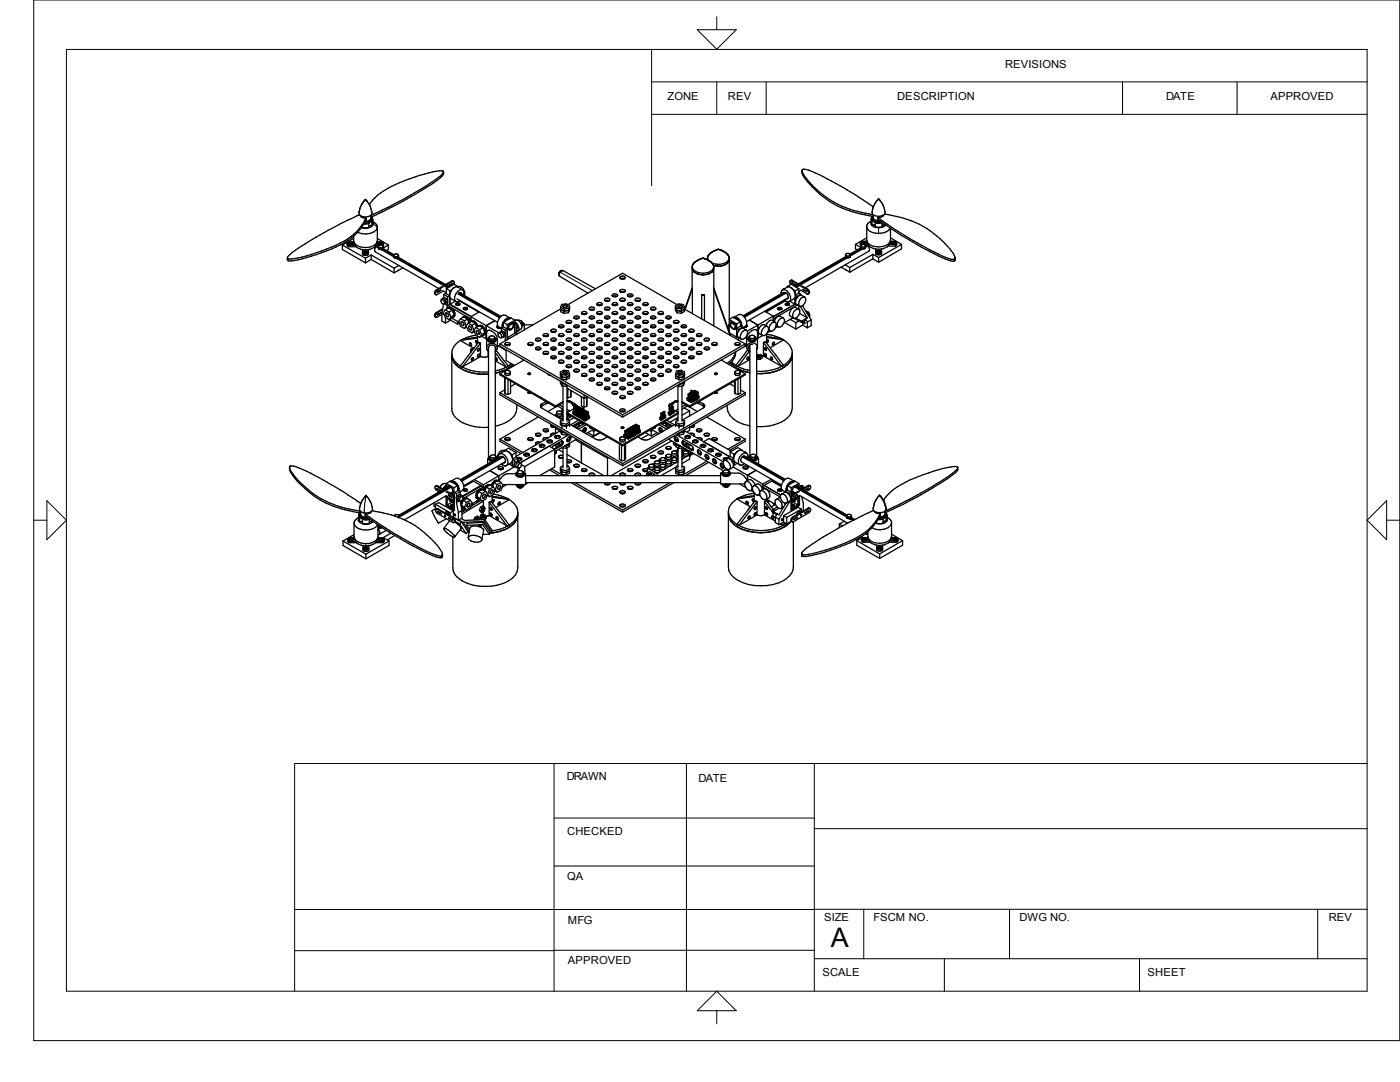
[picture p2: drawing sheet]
<svg xmlns="http://www.w3.org/2000/svg" width="279mm" height="216mm" viewBox="0 0 279 216" stroke-linecap="round" stroke-linejoin="round" font-family="sans-serif">
<defs><g id="words">
<text font-size="5.4" x="165.8" y="189">A</text>
<g font-size="2.2">
<text x="200.6" y="13.6">REVISIONS</text>
<text x="133.2" y="19.9">ZONE</text>
<text x="145.3" y="19.9">REV</text>
<text x="179.1" y="19.9">DESCRIPTION</text>
<text x="232.7" y="19.9">DATE</text>
<text x="253.5" y="19.9">APPROVED</text>
<text x="113.1" y="155.7">DRAWN</text>
<text x="139.4" y="156">DATE</text>
<text x="113.2" y="166.6">CHECKED</text>
<text x="113.2" y="175.7">QA</text>
<text x="113.3" y="184.4">MFG</text>
<text x="164.5" y="183.8">SIZE</text>
<text x="174.3" y="183.8">FSCM NO.</text>
<text x="203.5" y="183.8">DWG NO.</text>
<text x="265.2" y="183.8">REV</text>
<text x="113.3" y="192.4">APPROVED</text>
<text x="164.1" y="194.8">SCALE</text>
<text x="229" y="194.8">SHEET</text>
</g>
</g></defs>
<g fill="none" stroke="#000" stroke-width=".25">
<path d="M72.9 39.8h.1M72.9 39.8l.3 .3a4.3 4.3 0 0 1 1 2.3l-.1 .5a1.87 1.87 0 0 1-2.3 0l-.2-.5 .3-1zM88.5 34.2a.93 .93 0 0 1-.6 1.2 81.8 81.8 0 0 1-13.7 7.9M88.5 34.2h.1M88.5 34.2l-.1-.1a22.5 22.5 0 0 0-7.7 2 13.7 13.7 0 0 0-6.9 4.6l-.1 .1M88.5 34.4a18 18 0 0 1-5 3.6l-5.9 3.3-3.6 1.7M160.1 34.2a17.5 17.5 0 0 0 10.2 7.8l3.9 .8M175.3 39.7l-.9 1.3-.4 1.3M175.3 39.7h.1M175.3 39.7l.3 .3a3.9 3.9 0 0 1 1 2.3l-.1 .5a1.87 1.87 0 0 1-2.3 0l-.2-.5M57.4 51.6h.1M57.4 51.9h.1"/>
<path d="M68.3 48.9l4.6 2.6M68.3 48.9v.9l4.6 2.7M69.3 48.7l.3 .2h1.3M69.6 48.5l.3-.2 .4 .1 .2 .3-.7 .2-.3-.2zM69.6 48.9v.3M69.6 49.2h1.4M69.9 48.5h.2l.2 .1-.5 .1zM69.9 48.7v.1M70.6 47.6l-2.3 1.3M70.6 47.1v1.2M70.6 48.3h.1M70.6 48.3h-1l-.3 .2v.4l.3 .3"/>
<path d="M70.6 48.3a2.02 2.02 0 0 0 2.3 1.6 2.02 2.02 0 0 0 2.4-1.6M70.6 48.3a3.1 3.1 0 0 0 4.7 0M71.7 42.8a79 79 0 0 0-13.7 7.9 .96 .96 0 0 0-.6 1.2M71.9 43a.96 .96 0 0 0 1.2 .5M72.1 45.4l.5 .2 1.1-.2M72.3 45.2a12.6 12.6 0 0 1-6.2 4.5 31 31 0 0 1-8.4 2.4l-.3-.2M72.3 45.2a.6 .6 0 0 0 .9 .3l.4-.1M72.3 49.8v1a.97 .97 0 0 0 1.2 0v-1M72.3 50.5l.6 .2 .6-.2M72.6 50.1h.7l.1 .3-.2 .1a.58 .58 0 0 1-.8-.2zM72.7 50.2h.4l.1 .1-.5 .1zM72.7 44.6h.5"/>
<path d="M72.8 44.3l-.5 .9M72.8 50.4l.1 .1M72.9 51.5v1M73.1 43.5a11 11 0 0 1-6 5.4 29 29 0 0 1-9.4 2.8l-.3-.1M73.1 43.5v.4l-.3 .4M73.5 44.5l.1 .1M73.6 44.6l-1 .1M73.6 44.6v.8M74 43l-.1 .9-.5 .2-.5 .1M74.1 44.2h.1v.8M74.1 50.9l-1.2 .6M74.1 50.9v.9"/>
<path d="M74.1 51.8l4.6 2.6M74.1 50.9l4.6 2.6M74.1 51.8l-1.2 .7M74.2 43.3a.95 .95 0 0 1-.2 1 .95 .95 0 0 1-1 .3h-.4M74.2 43.3h-.2M74.2 45l-.6 .1M74.3 43.7v.2M74.3 43.5l.1 .2v1.1l-.2 .2M74.3 43.6l-.5 .5-1 .2M74.3 43.8v.1M74.3 43.6h.1M74.4 44.2l.6 .4 .3 .7"/>
<path d="M74.4 44l-.2 .2M74.4 44.4v.6l-.3 .3-.4 .1M74.4 44.4l.1 .1M74.8 49.2h.6M75 48.9h.7M75.3 48.3h1.1l.1 .7M75.3 48.3h.1M75.3 47.6l2.2 1.3M75.3 45.3v3M75.3 45.3a2.1 2.1 0 0 1-2.3 1.4l-1.7-.3M75.4 49.2a.69 .69 0 0 0 1.1 0M75.4 49v.2"/>
<path d="M75.4 49l.2 .1M75.4 49.2l-.2 .1M75.4 49l.1 .1M75.5 49.5l.3 .3h.3M75.5 49.5l.3 .2 .6-.1 2.2 1.2M75.5 49.4l-.4-.2a.81 .81 0 0 0-.3 .9l12.7 7.5M75.5 48.4h.7l.1 .3-.3 .2h-.4l-.2-.2zM75.5 49v.1M75.6 49.1l-.1 .4M75.6 48.6l.4-.1 .1 .1-.2 .2-.3-.1zM75.7 48.7l.1 .1M75.7 48.9l-.1 .2"/>
<path d="M76 48.9h.2M76 48.9h-.3M76.1 49.8l2.5 1.4M76.2 49.7v.1M76.2 48.9l.2 .2 .1 .4-.4 .3M76.3 49.7l2.3 1.4M76.4 49.7l2.2 1.2M76.5 49.1h.1M76.5 49v.1M76.5 48.7l-.3 .2M77.5 48.9v.9l-.3 .2M77.5 48.9l-1 .6"/>
<path d="M78.6 51.2l.4 .4M78.6 51l.4 .2 .5-.2M78.6 51v.2M78.6 50.8a.57 .57 0 0 1 .9 .2M78.6 51.3l.1 .1M78.6 50.8v.2M78.7 53.5v.9M78.8 51.5h.2M79.2 51.6l10.1 5.8M79.3 51.6h-.1M79.3 51.5v.1M79.3 51.5l9.4 5.4-.1 .1"/>
<path d="M79.5 51.4l-.5 .2M79.5 51.4l10.1 5.9M79.5 51.4l9.4 5.4 1.3-.8 .4 .1M79.5 51.3l-.2 .2M79.5 53.9l-.1 .1M79.5 51v.4M79.6 53l-.9 .5M80.4 53.4l-1.7 1M87.3 58.3h.1M87.4 58.3h-.1M87.4 58.3h.1M87.6 58.1h.1"/>
<path d="M87.6 58v.2zM87.9 57.9v.1zM88.1 59.8a.6 .6 0 0 1 .6 .8M88.1 59.8a.59 .59 0 0 0 .5 .9M88.3 57.1l-1.4 .9-.2 .5 .3 .3M88.3 59.6l-.2 .2M88.4 59.5l.2-.1 .5 .2M88.4 59.5l.4 .3M88.4 59.5l-.1 .1M88.4 58l.7 .4M88.4 58.1l-1.4 .7M88.4 57.2l-1.3 .8-.2 .5 .1 .3"/>
<path d="M88.6 58.8l.3-.3 .8 .5M88.6 58.8l.7 .4M88.6 58.8v.6M88.8 59.8l.2 .5M88.9 56.9l-.3 .2M89.1 57.6l.7 .4M89.1 57.6v1M89.1 56.9l.6 .3M89.1 59.6l-.3 .2M89.1 59.6l.2 .6M89.2 57.1l-.2 .1M89.2 57.2l.3 .2"/>
<path d="M89.3 59.2v1.8M89.5 57.1h.1M89.6 57l-.1 .1M89.7 59v1.7M89.7 59l-.4 .2M89.9 56.9h.1M89.8 58v.4M89.8 59.4v1.3M90 58a1.3 1.3 0 0 0 0 1.6l1 .6M90 58l-.3 .7M90.1 57.9l-.3 .1M90.1 56.6h.1"/>
<path d="M90.3 56h-.1M90.3 56h.1M90.4 57.5l-.4 .5M90.6 56.1v.4l-.1 .3M90.6 56.1l-1.5 .8M90.6 57.4l-.2 .1M91.2 59.6l8.1 4.7M91.4 57.3l.3-.2a1.26 1.26 0 0 1 .9 1.8M91.4 57.1v.2M91.4 57.1l-.8-.4-1.5 .9M91.4 57.1l-.2 .1M91.4 57.3l-.5-.1-.5 .3"/>
<path d="M91.4 57.3l.9 .5M91.4 58.6l8.3 4.8M91.5 57.2h.1M91.5 58.5l8.3 4.8M91.7 58.5l8.2 4.7M91.7 58.4l8.2 4.7M91.8 60l-.4 .2h-.4M92.1 58.5l-.3-.1-.4 .2M92.1 58.5h.1M92.1 58.5v.1M92.3 57.8l.3 .4-.1 .7M92.3 57.8a1.59 1.59 0 0 0-1.6 2l.3 .4"/>
<path d="M111.6 55h.1M111.8 54.1h.1M118.8 57.6l-6.4-3.6h-.5l-.2 .2-.2 .6 .2 .4 5.6 3.3M120.7 59.6a.61 .61 0 0 1 1 .2 .65 .65 0 0 1-1.1 .1zM122.3 59.1h.1M122.3 59.1l-.1-.1a.55 .55 0 0 1 .5-.4 .55 .55 0 0 1 .5 .5h-.1M122.3 59.1h.8M123.7 59.9a.54 .54 0 0 1 .5-.5 .54 .54 0 0 1 .6 .4l-.2 .2M123.7 55.5h.1M123.7 58.1v.1M123.7 59.9h.1M123.7 59.9l.2 .1"/>
<path d="M123.9 55.6l-.2-.2a.56 .56 0 0 1 .6-.3 .56 .56 0 0 1 .5 .4l-.2 .1M123.9 58.3l-.2-.3a.66 .66 0 0 1 1.1 0l-.2 .3M123.9 58.3h.7M123.9 55.6h.7M125.3 59v.1M125.3 59.1h.1M125.4 59.1l-.2-.2a.66 .66 0 0 1 1.1 0l-.1 .2M125.4 59.1h.8M126.8 59.9a.51 .51 0 0 1 .5-.4 .51 .51 0 0 1 .5 .4l-.1 .1M126.8 59.9h.1M126.8 59.9l.1 .1M138.1 57.7h.1"/>
<path d="M138.1 53.6l.3 .6a3.1 3.1 0 0 0 3.8 0l.3-.6M138.1 57.7l-1.4 4M138.1 57.4l-1.4 4.3M138.1 53.3l.3 .6a3.1 3.1 0 0 0 3.8 0l.3-.6M138.2 53.1h-.1M138.2 52.9v.1M138.3 52.7v.1M138.3 52.7l-.1 .3v9.5M138.3 52.7h.1M138.6 52.4h.1M139 52.1h.1M139 52.1l-.7 .6"/>
<path d="M139.9 51.6h.1M140.2 51.5v.1M140.4 51.5v.1M140.9 51.7l-.8-.1-1.1 .5M140.9 51.7h.1M141 51.7l.2 .2M141.2 51.5l.1 .4M141.2 51.9l.3 .1M141.3 51.2l-.1 .1M141.3 51.9h.1M141.4 51l-.2 .9M141.4 51h.1"/>
<path d="M141.5 50.8l-.1 .2M141.5 50.8h.1M141.5 52h.1M141.5 52l.5 .4 .4 .6M141.8 50.5l-.3 .3M141.8 50.5h.1M142 50.3h.1M142.2 52.6h.1M142.3 50.2l-.5 .3M142.3 52.8h.1M142.4 50.1v.1M142.4 53l.1 12"/>
<path d="M142.5 57.4l3.3 9.6M142.5 57.7l3.2 9.2M142.7 50h.1M144 50a1.37 1.37 0 0 0-1.7 .2M144 50h.1M144.1 50l.7 .4 .6 .6M144.4 50.1v.1M144.7 50.3h.1M145.4 51l.1 .1M145.4 51h.1M145.4 51.1l.1 .3v14.7M145.5 51.9a2 2 0 0 1-2.4 1.2l-.7-.1"/>
<path d="M145.5 51.5a2.5 2.5 0 0 1-3.3 1M156.2 57.8l-.2 .3-.1 .5M156.2 57.8a1.59 1.59 0 0 1 1.6 2l-.3 .4M156.4 58.3l-8.1 4.7M156.4 57.7h.1M156.5 59.9h.1M156.6 58.3l-8.2 4.8M156.6 57.6l-.3 .2M156.6 58.4a.84 .84 0 0 1 .6 1.2h-.3M156.6 59.9l.1 .1M156.6 59.9l-3.8 2.3M156.8 58.4l-8.3 4.8"/>
<path d="M156.9 58.5l-8.3 4.8M157.1 57.1l.8-.4 1.5 .9M157.1 57.1l.2 .1M157.1 57.3l.5-.1 .9 .8M157.1 57.3l-.9 .5M157.1 57.1v.2M157.3 59.4l-8.3 4.8M157.7 56l-.1 .2 .2 .6M157.7 56l1.5 .7M157.9 57.4l.6 .6M158 56.5l.1 .1zM158.3 56.6l.2 .1z"/>
<path d="M158.4 57.9l.3 .1M158.5 58l.2 1.3-.2 .3-1 .6M158.5 58l.2 .9M158.7 56.8v.1zM158.7 58v.4M158.7 59.4v1.3M158.7 59l.3 .1M159 57l.3 .1M159 59.4a.98 .98 0 0 0 0 1.3l.6 .4M159 57.1l-.2 .1M159 59.1v.3M159.1 57h.1"/>
<path d="M159.2 56.8l-.6 .3M159.4 56.8h.1M159.4 56.8l.2 .1M159.4 57.6v.9M159.4 58.5l.4 .2M159.4 58.5l-.7 .4M159.4 57.6l-.7 .4M159.5 56.7l.2 .2M159.8 58.9l-.8 .5M159.8 57.1l1.4 .8 .2 .5-.1 .3M159.8 58.9l.8 .4M159.8 58.7v.2"/>
<path d="M159.8 58.7l-.8 .4M159.8 57.9l1.5 .8M159.9 57.9l-.5 .3M159.9 58.9h.1M160 57l1.3 .8 .2 .7-.2 .2M160.3 57.7l.1 .2zM160.6 58h.1zM160.6 59.3a1.12 1.12 0 0 0-1.1 .6 1.12 1.12 0 0 0 .1 1.2M160.6 59.3a1.19 1.19 0 0 1-1 1.8M160.9 58.1l.1 .1zM167.9 53.3l1.7 1M168.7 52.8l.9 .6"/>
<path d="M168.7 51.2l.1 .1M168.7 50.8l.1 .4M168.7 53.8l.1 .1M168.8 51.3l-10.2 5.8M168.8 51.2l-9.5 5.4-1.2-.7-.4 .1M168.8 51.3l.2 .2M168.8 51.2l.4 .2 .4-.1M168.9 51.4l-9.3 5.4M169.1 51.4l-10.2 5.9M169.6 53.4v.9M169.6 51.3l-.6 .1M169.6 50.7v.6"/>
<path d="M169.6 50.7l-.1-.1a.54 .54 0 0 0-.8 .2M169.7 51.2l-.1 .1M170.7 48.8v.9l.4 .2M170.7 48.8l1.1 .6M171.7 48.6l.3 .2M171.7 48.9h.1M171.8 49.4l-2.2 1.3M171.8 49.4l.1 .1M171.9 49.5l-2.2 1.3M171.9 49.5l.1 .2M172 49.7l-2.3 1.2a.64 .64 0 0 1-1-.1M172 48.8l-.2 .3 .1 .4 .7 .1 .2-.2v-.3"/>
<path d="M172 49.7h.1M172.1 48.3h.7l.1 .2a.53 .53 0 0 1-.5 .3 .53 .53 0 0 1-.5-.3zM172.2 49.7l-2.5 1.4M172.2 48.4l.4-.1 .1 .2-.3 .1zM172.3 48.8h.2M172.3 48.8h-.3M172.5 48.8h.8M172.5 48.8l.3 .3M172.7 49.4l-.2 .3h-.5M172.8 49.3l.4-.2 .3 .6-.1 .4-12.7 7.3M172.8 49.1l-.5 .2-.5-.2M172.9 48.9h-.2"/>
<path d="M172.9 49.1h.2M172.9 48.9l-.2 .1M172.9 48.9v.2M172.9 49.1h-.1M172.9 49.1h.5M173 45.2a2.02 2.02 0 0 0 2.3 1.4l.6-.1a2.27 2.27 0 0 0 1.8-1M173 48.1l-1.1 .1-.2 .2 .1 .6M173 48.1v.1M173 47.5l-2.3 1.3M173 48.2a2.02 2.02 0 0 0 2.3 1.5 2.02 2.02 0 0 0 2.4-1.5M173 48.2h.1M173 48.2a3.1 3.1 0 0 0 4.7 0"/>
<path d="M173.9 44.1l-.6 .4-.3 .5v3.1M173.9 44.2a.88 .88 0 0 0 .9 1.2h.5M173.9 43.7v.8l.1 .4M173.9 43.7v.1M173.9 43.9h.1M173.9 43.7l.1 .1M173.9 44.7v.1M174 43.4a.91 .91 0 0 0 1.1 1M174 43.4a1.43 1.43 0 0 0 1.7 .8M174 43.6l-.1 .1M174 42.3h.1M174 44.1v.8"/>
<path d="M174 43.3l-.1 .2 .1 .6M174 44.9l.7 .1M174.1 43.2l-.1 .2M174.2 44.1h-.2M174.2 50.8v.8M174.2 51.6l-4.6 2.7M174.2 51.6l1.1 .7M174.2 50.8l-4.6 2.6M174.2 50.8l1.1 .6M174.2 42.9v.5l.3 .4 .4 .2h.7M174.3 41.3l-.1-.1a75.7 75.7 0 0 0-12.8-7.2 1.22 1.22 0 0 0-1.2-.2l-.1 .2a4.9 4.9 0 0 0 2 3.3 18.6 18.6 0 0 0 11.4 5.8l.7 .1M174.7 44.4h1.3"/>
<path d="M174.7 44.4v.9l.6 .1M174.8 49.7v1a.97 .97 0 0 0 1.1 0v-1M174.8 50.4l.5 .2 .6-.2M175 50h.7l.1 .2-.1 .2h-.7l-.2-.2zM175.1 50.1l.4-.1 .1 .2-.3 .1-.2-.1zM175.1 44.4h.5M175.2 43.4a73.9 73.9 0 0 0 14.1 8.2 1.28 1.28 0 0 0 1.2 .1l.1-.1M175.3 51.4v.9M175.9 44.4h.1M176 44.4h-.9M176 44.4v.9l-.7 .1M176.4 42.9l-.4 .4-.8 .1"/>
<path d="M176.5 42.7a19.4 19.4 0 0 1 11.1 4.9 10.2 10.2 0 0 1 3 3.8l-.1 .7a7.8 7.8 0 0 1-4.1-1.5 78 78 0 0 1-11.2-6.9v-.3M176.6 44.9l-.6 .1M176.6 44.8v.1M176.7 44.8l-.1 .1M176.8 44.9l-.6 .4-.9 .1M177.2 49.1h1.4M177.7 48.1l1.1 .1 .1 .6-.3 .3M177.7 48.1v.1M177.7 45.6v2.5M177.7 47.5l2.2 1.3M177.9 48.3h.7l.1 .2a.53 .53 0 0 1-.5 .3 .53 .53 0 0 1-.4-.3zM178 48.4l.4-.1 .1 .2-.2 .1z"/>
<path d="M178.6 48.8v.3M178.9 48.6l-.2 .2h-1.3M179.9 48.8v.9l-4.6 2.6M179.9 48.8l-4.6 2.6M87.3 62.8h.1M87.3 62.9h.1M87.3 62.7v.2zM87.6 62.6h.1M87.6 62.7h.1M87.6 62.6v.1zM87.9 62.4v.1M87.9 62.4v.1z"/>
<path d="M88.2 62.7l-1 .6h-.2M88.2 62.5v1.6l.7 .4M88.2 62.5l.4 .3M88.3 61.8l-1.2 .8-.2 .5 .1 .2M88.3 61.6l-1.4 .9-.2 .5 .3 .3M88.5 60.7l-.3 1.8M88.7 60.6l-.1 .1M88.7 60.6h.1M88.7 60.6l.6 .4M88.9 61.8l.7-.4a1.23 1.23 0 0 1 1 1.8l-.2 .1M88.9 61.8l-.4 .6 .4 .9 .7 .5M88.9 61.8l.7 .5"/>
<path d="M88.9 60.5l-.3 .2M88.9 63.4v1.1M89 62.4l.4 .2 .1 .3v.3l-.3-.1-.2-.2zM89 60.3l-.2 .3M89.3 61v.6l.1-.1M89.3 61l-.1 .6M89.3 60.2l-.2 .3-.3 .1M89.3 60.2l-.3 .1M89.3 61l4.7 2.7M89.5 61.4l.8 .5M89.5 61.5l.7 .3M89.6 62.3l.4 .9"/>
<path d="M89.7 60.7l-.4 .3M89.7 60.7l4.3 2.5M89.8 60.7l-.1-.1 4.4 2.6M89.9 63.9l-1 .6M89.9 63.6v.3M89.9 63.9l1.4 .8M90 63.2l-.4 .6M90.1 63.5l1.5 .8M90.2 71l.2 1zM90.2 70.5v11a4.2 4.2 0 0 0 3.7 3.4 9.7 9.7 0 0 0 3.6 .4M90.2 70.5a3.1 3.1 0 0 0 1.7 2.5M90.3 61.9l-.7 .4"/>
<path d="M90.3 61.9l.3 1M90.3 61.9l.3 .9M90.4 63.3h.1M90.4 71.9a6.7 6.7 0 0 0 6.1 2.8M90.4 72a6.4 6.4 0 0 0 5.3 2.6l.9 .1M90.6 62.9l-.3 .5M90.6 62.9l-.3 .5-.7 .4M90.6 62.9l-.6 .3M90.8 60.1l-1 .6M91 60.6l.5-.1 .3 .1a.41 .41 0 0 1-.4 .4 .41 .41 0 0 1-.4-.4zM91 60.8l.2-.1 .5 .1M91.3 64.1v.6"/>
<path d="M91.6 60.8l.1-.1-.3 .3M91.7 64.5l-.4 .2M91.7 60.7v.1M91.7 60l3.9 2.3M91.9 67.9l2.7 1.6-.6 .2M91.9 67.9a3.1 3.1 0 0 0-1.7 2.6M91.9 73l.3 .2M91.9 63.6l.8 .4M91.9 63.6l.7-.4a1.11 1.11 0 0 1 1.3 1M91.9 63.6l-.4 .5 .4 1 .8 .4M92.1 64.2l.3 .1 .2 .5a.41 .41 0 0 1-.5-.1 .41 .41 0 0 1 0-.5zM92.2 67.7l-.3 .2"/>
<path d="M92.2 73.2a9.4 9.4 0 0 0 5.3 1M92.5 63.2v.1M92.5 64.9v.1M92.5 61.7v-.2l.2-.2 .5 .1 .1 .3M92.5 61.7l.6 .1M92.5 63.2l-.1 .1M92.5 63.2l.8 .5M92.6 63.2l.7 .4M92.7 64l.3 1M93 65l.4 1 .8 .4M93 65l-.3 .5M93 65h.1"/>
<path d="M93.1 65.3l-.4 .2M93.2 61.6h.1M93.2 61.6l-.1 .2M93.2 61.6l.1 .1M93.2 61.6l-.7 .1M93.3 61.7l-.2 .1M93.3 63.7l-.6 .3M93.3 63.7l.3 .7M93.3 63.7l.3 .6M93.4 64.5l.7-.4 .8 .4M93.4 64.5l-.4 .5M93.4 64.5l.8 .4"/>
<path d="M93.6 65.1l.4 .2 .1 .5a.47 .47 0 0 1-.5-.2 .47 .47 0 0 1 0-.5zM93.7 68.5h.3l.1 .5-.2-.1zM93.9 64.2a.88 .88 0 0 1 1.4 .6l.1 .3 .1-.1M94 63.2l-.1 1M94 69.7v.6M94 69.7l.1 .4M94 63.2l3 1.8M94 64.1h.1M94.1 65.8h.1M94.1 70.1l-2.2 2.9M94.1 64.1l.7 .4M94.2 64.9l.4 1"/>
<path d="M94.2 71.4h.2l.1 .2-.3 .3-.1-.2zM94.3 69.8h.1M94.4 69.7h.1M94.4 69.7l-.1 .1M94.6 66.2l.1 .1M94.6 65.9h.1M94.6 65.9l.4 1M94.7 66.2l-.5 .2M94.9 64.5l-.7 .4M94.9 64.5l.2 .8-.2-.7M95 66.9l-1.9 .5-.9 .3M95 65.4l.7 .4"/>
<path d="M95 65.4l-.8 1M95 65.4l.6-.4 .8 .4M95 66.9l.7 .4M95.1 66l.4 .2v.5l-.4-.2zM95.3 68.2l-.2-.2-.2 .1 .2 .4h.2M95.3 67.1v1.5M95.3 67.3l-3.1 .4M95.3 67.4l-3.4 .5M95.4 70.8l.3-.1v.2l-.3 .3-.1-.1zM95.4 71.2h.1M95.5 69.6l.2-.1v.3l-.3 .3-.1-.3zM95.7 70.7h.1"/>
<path d="M95.7 64.9a1.16 1.16 0 0 1 1.1 .6 1.16 1.16 0 0 1-.1 1.2l-.2 .1M95.7 62.2l-1.7 1M95.7 65l.7 .4M95.7 64.9l-.2 .2M95.7 65.8l.4 1M95.9 68.5l-.4-.2-1.4 1.8M95.9 68.5v2.7M95.9 71.2l.7 .1 .8-.1M95.9 68.5l-3.7 4.7M95.9 71.2l-3.7 2M96.1 67.1l.9 .5M96.1 66.8l-.4 .5"/>
<path d="M96.4 65.4l-.7 .4M96.4 66.9l-.7 .4M96.4 65.4l.4 1M96.4 65.5l.3 .8M96.5 66.8l-.1 .1M96.7 66.7l-.2 .1M96.7 66.6v.1M96.7 66.4v.2M96.8 66.4l-.4 .5M96.8 66.4l-.7 .4M97 67.6h.1M97 65l2.6 1.4"/>
<path d="M97 65v2.6M97.1 69.4a1.1 1.1 0 0 1 1.1-.9 1.1 1.1 0 0 1 1.1 .9M97.4 70h.1M97.4 70v1.2M97.4 71.2h.1M97.5 74.6l-1 .1M98.7 67.4a.62 .62 0 0 1-.5 .3 .62 .62 0 0 1-.6-.3l-.2 .2a.68 .68 0 0 0 .9 .8l.6-.3 .1-.4M98.7 67.4l.3 .3M98.7 64l-1.7 1M98.8 71.4a.29 .29 0 0 1 .4 .1 .29 .29 0 0 1-.1 .4l-.3-.1M98.8 72l2.2 1.2M98.8 70.4l2.2 2.8"/>
<path d="M99 67.7a.98 .98 0 0 1-1.7 0M99 69.9l2.4 3.1M99.3 69.4v-1.8a2.17 2.17 0 0 0-1.7-1.7l-.4 .1-.1 .3v3.2l.3 .5M99.3 69.4l-.4 .6M99.3 68.9l1.5 .9M99.3 64.3v.6l.8 .7M99.3 69h.1M99.3 65a.22 .22 0 0 0-.2 .2 .22 .22 0 0 0 .3 .2M99.3 65.4l.6 .1M99.4 65.4h.1M99.5 66.5a.63 .63 0 0 1 .5 .9M99.5 66.5a.61 .61 0 0 0 .5 .9"/>
<path d="M99.5 69l-.2 .2M99.7 65.3l-.3 .1M99.8 78.4v.4l24.4 14.1M99.8 68.6v.5l24.4 14.1M99.8 74.6v.2l11.1 6.4M99.8 68.6l24.4 14.2M99.8 74.6l11.1 6.4M99.8 78.4l24.4 14.1M99.9 66.3l-.4 .2M99.9 66.2l.4 .2M99.9 66.2l.3-.2 .4 .3M99.9 66.2l-.1 .1"/>
<path d="M99.9 63.1l.5-.2h.4l1 .6M99.9 63.1l-.6 1.2M100.1 65.4l.7 .5M100.1 65.4v.6M100.2 67.3h.1M100.3 66.4l.2 .6M100.4 67.2l-.4 .2M100.4 64.9v.3M100.5 64.6l-.1 .2M100.5 64.3v.9M100.5 65.2l.7 .5-.4 .2M100.5 64.4l-.2 .9"/>
<path d="M100.5 64.3l.7 .5M100.5 65.2l-.4 .2M100.5 67l-.2 .3M100.6 66.3l-.3 .1M100.6 66.3l.2 .5M100.7 64.2l.5-.5 .6-.1h-.7l-.6 .7M100.7 75.4l.1 3.2M100.7 77.8l-.9 .6M100.8 74.3a.71 .71 0 0 0 1.1 0M100.8 68.7h.1M100.8 75.4v3.2M100.8 78.6l.6 .1"/>
<path d="M100.8 66.8l-.5 .5M100.8 66.8l-.3 .2M100.8 65.9v2.1M100.8 69.7v.1M100.9 68.9l-.1-.2a.56 .56 0 0 1 .5-.4 .56 .56 0 0 1 .5 .4l-.1 .2M100.9 68.9l.4-.2 .4 .2M100.9 68.9h.8M101 69.8h-.2M101 69.8v2.2l1.7 .9M101 68.8v.1M101 73.2h.1M101.2 64.8l.1 2.9"/>
<path d="M101.3 67.7v.1M101.3 67.4l.4 .1M101.4 75.8v2.9M101.4 73l-1 .6-1.6 .4M101.4 65.5l.2 .2M101.8 64.6l.1 .1M101.8 63.5a1.41 1.41 0 0 0-1.6 1.4v.5M101.8 63.5h.1M101.9 64.7a.75 .75 0 0 0-.3 .9v.1M101.9 64.7v.1l.3-.1M101.9 63.5h.1M101.9 76v2.5l-.5 .2"/>
<path d="M101.9 64.5l.3 .2M101.9 65.7l-.2 .1M102.1 64.4l-.2 .1M102.1 64.4l.1 .1M102.1 72.6l-.7 .4M102.2 64.4a1.03 1.03 0 0 0-.6 1.4 .91 .91 0 0 0 .8-.5 .91 .91 0 0 0 0-.9h-.3M102.2 64.5h.1M102.2 64.5v.2M102.2 64.4l.1 .1M102.3 64.5a.78 .78 0 0 1-.7 1.2M102.4 72.7l-1.5 1.1-2.1 .7M102.4 64.5l.1 .3"/>
<path d="M102.5 64.6h.1M102.7 63.9v2.6l-1.5 .9M102.7 63.9l-.7-.5-1.5 .9M102.7 63.9l-1.5 .9M102.8 76.6l-.9 .5M102.9 66.5l.3 .1M103 64.5l-.3-.2 .4 .2M103.1 65.1v.5M103.1 64.6l.4 .6a.59 .59 0 0 1-.4 .9M103.1 64.5v2.1M103.1 64.5l-.4 .3M103.3 63.9a1.2 1.2 0 0 1 .6 1.8l-.6 .3"/>
<path d="M103.3 63.9l-.6 .1M103.3 63.9l.7 .1 .1 .2M104.1 64.7h.1M104.1 64.2l.3 .2v.5l-.3 .2M104.1 64.2v.5M104.1 64.3l-.2 .2M104.4 64.6h.2v1.2M104.4 64.7l-.3 .2M104.6 71.8l-4.8 2.8M104.6 64.8h1.8M105.4 74.5a.29 .29 0 0 1 .3-.1 .29 .29 0 0 1 .2 .3l-.3 .1zM105.5 78.2l-.1 .2 .1 .1 .4-.1"/>
<path d="M105.5 78.2h.1M105.5 68.9l.4-.2 .4 .2M105.5 68.9l-.1-.2a.51 .51 0 0 1 .5-.4 .51 .51 0 0 1 .5 .4l-.1 .2M105.5 68.9h.8M105.6 78.2h-.1M105.7 74.7h.1M105.7 74.7h-.2M106.9 67.9h.1M107 69.7l-.1-.1a.52 .52 0 0 1 .5-.4 .52 .52 0 0 1 .5 .4l-.1 .1M107 69.7h.8M107 68l-.1-.2a.52 .52 0 0 1 .5-.4 .52 .52 0 0 1 .5 .5l-.1 .1M107 68h.8"/>
<path d="M107 69.7l.4 .1 .4-.1M108.5 70.6h.1M108.5 70.5l-.1-.1a.62 .62 0 0 1 1.1 0l-.2 .2M108.5 68.7v.1M108.5 70.5v.1M108.5 67.1l-.1-.1a.52 .52 0 0 1 .5-.5 .52 .52 0 0 1 .5 .5l-.1 .1M108.5 68.9l.5-.2 .3 .2M108.5 70.6h.8M108.5 67.1h.8M108.5 68.9l-.1-.2a.52 .52 0 0 1 .5-.4 .52 .52 0 0 1 .5 .4l-.1 .2M108.5 68.9h.8M109.2 68.8v.1"/>
<path d="M109.3 68.8v.1M109.4 74.6l.5 .3M110.1 71.5h.8M110.1 66.2h.8M110.1 68h.8M110.1 71.5l-.2-.2a.62 .62 0 0 1 1.1 0l-.1 .2M110.1 66.2l-.2-.2a.58 .58 0 0 1 .6-.3 .58 .58 0 0 1 .5 .3l-.1 .2M110.1 68l-.2-.2a.52 .52 0 0 1 .6-.4 .52 .52 0 0 1 .5 .5l-.1 .1M110.1 68l.4 .1M110.1 69.7l.6 .1M110.1 69.7v.1M110.1 66.2h.7"/>
<path d="M110.2 68h.1M110.2 69.7v.1M110.2 69.8h.1M110.3 69.7h-.2M110.4 67.9v.2M110.4 69.6l.1 .2M110.5 69.6l-.4 .1-.2-.1a.52 .52 0 0 1 .6-.4 .52 .52 0 0 1 .5 .4l-.1 .1M110.5 69.6l.3 .1M110.5 67.9v.2M110.5 69.7v.1M110.5 69.6v.2M110.7 69.7h.1"/>
<path d="M110.7 68l-.2 .1M110.7 69.7v.1M110.7 69.7h.2M110.8 68h-.1M110.9 69.7l-.2 .1M110.9 68h-.2M111.6 70.6h.1M111.6 70.6l-.1-.1a.55 .55 0 0 1 .5-.4 .55 .55 0 0 1 .5 .4l-.1 .1M111.6 65.3h.8M111.6 72.4h.8M111.6 67.1l-.1-.1a.54 .54 0 0 1 .5-.5 .54 .54 0 0 1 .5 .5l-.1 .1M111.6 65.3l-.1-.1a.55 .55 0 0 1 .5-.4 .55 .55 0 0 1 .5 .4l-.1 .1"/>
<path d="M111.6 68.9l.4-.2 .4 .2M111.6 72.4l-.1-.1a.54 .54 0 0 1 .5-.5 .54 .54 0 0 1 .5 .5l-.1 .1M111.6 70.6h.8M111.6 67.1h.8M111.6 68.9l-.1-.2a.55 .55 0 0 1 .5-.4 .55 .55 0 0 1 .5 .4l-.1 .2M111.6 68.9h.8M111.8 74.7l.3 .5 .9 .2 .7-.5M111.8 74.3v.8l.3 .5M111.8 76.1v.4l.3 .5M111.8 74.3l.7-.4 .9 .1 .3 .5M111.8 74.3l.3 .5M111.9 68.8l.2 .1"/>
<path d="M111.9 61.3v.9l.7 .3M111.9 61.3l.7 .4M111.9 76.1l.2 .4 .8 .1M111.9 61.6l-12.1 7M112.1 74.8v.8M112.1 76.2v.8M112.1 75.6l.9 .2M112.1 74.8l.9 .1M112.1 77l.9 .1M112.4 68.8v.1M112.4 77v7.1M112.4 74.3v.2"/>
<path d="M112.4 61l.1 .3h.6M112.5 61l.5-.1 .1 .4M112.5 61l-.1 .1 .2 .2h.5M112.5 74.2l-.1 .1M112.6 61.7v.8M112.7 74.2h-.2M112.9 74.2h.1M112.9 60.9l.3 .1-.1 .3M113 73.1v.1M113 71.3v.1M113 69.6h.1M113 66v.1"/>
<path d="M113 64.3h.1M113 74.2l.2 .2M113 67.8v.1M113 71.4a.52 .52 0 0 1 .5-.4 .52 .52 0 0 1 .5 .4l-.1 .1M113 74.9v.9M113 76.8v.3M113 71.4l.2 .1M113 74.2l-.6 .1v.2M113.1 74.3l.1 .1M113.2 69.7l-.2-.1a.52 .52 0 0 1 .5-.4 .52 .52 0 0 1 .5 .4l-.1 .1M113.2 69.7h.7M113.2 71.5h.7"/>
<path d="M113.2 79.3l.1 .1M113.2 66.2h.7M113.2 68h.7M113.2 73.3l-.1-.1a.49 .49 0 0 1 .5-.5 .49 .49 0 0 1 .4 .5l-.1 .1M113.2 73.3h.7M113.2 79.9l.7 .2 1.1 .8M113.2 64.4h.7M113.2 64.4l-.2-.1a.52 .52 0 0 1 .5-.4 .52 .52 0 0 1 .5 .4l-.1 .1M113.2 66.2l-.1-.1a.49 .49 0 0 1 .5-.5 .49 .49 0 0 1 .4 .5l-.1 .1M113.2 64.4v.1M113.2 77v7.1M113.2 68l-.2-.2a.56 .56 0 0 1 .5-.4 .56 .56 0 0 1 .5 .5l-.1 .1"/>
<path d="M113.2 74.4l-.2 .2-.6-.1M113.2 69.7l.3 .1 .4-.1M113.2 77.5l3.4 2M113.2 77.6h.1M113.3 77.6h.1M113.3 77.6v1.8M113.3 76.9l-.3 .2M113.3 60.8l10.9-6.3 10.9 6.3M113.5 61.5l-.9 .2M113.5 61.5v.9M113.5 62.4l-.9 .1M113.7 61v.8l-.2 .6"/>
<path d="M113.7 74.5v.9l-.7 .4M113.7 61l-.7-.4-.9 .1-.2 .6M113.7 61.4l-.2 .5-.9 .2-.7-.4M113.7 74.5l-.7 .4M113.7 61l-.2 .5M113.9 79.2l-.6 .2M113.9 77.9v1.3M114 77.9l-.1 1.3M114.5 66.9h.1M114.5 66.9l.2 .2M114.5 66.9a.56 .56 0 0 1 .6-.4 .56 .56 0 0 1 .5 .5l-.2 .1M114.6 63.4v.1"/>
<path d="M114.6 68.7h.1M114.7 63.5h.7M114.7 65.3h.7M114.7 72.4h.7M114.7 70.6l-.1-.1a.52 .52 0 0 1 .5-.4 .52 .52 0 0 1 .5 .4l-.2 .1M114.7 65.3l-.1-.1a.52 .52 0 0 1 .5-.4 .52 .52 0 0 1 .5 .4l-.2 .1M114.7 63.5l-.2-.1a.56 .56 0 0 1 .6-.4 .56 .56 0 0 1 .5 .5h-.2M114.7 68.9l.4-.2 .3 .2M114.7 70.6h.7M114.7 74.2h.7M114.7 72.4l-.1-.1a.51 .51 0 0 1 .5-.5 .51 .51 0 0 1 .5 .5l-.2 .1M114.7 67.1h.7"/>
<path d="M114.7 74.2l-.2-.2a.55 .55 0 0 1 .6-.4 .55 .55 0 0 1 .5 .4l-.2 .2M114.7 68.9l-.2-.2a.56 .56 0 0 1 .6-.4 .56 .56 0 0 1 .5 .4l-.2 .2M114.7 63.5l.4 .2 .3-.2M114.7 68.9h.7M114.8 65.3l.1 .1M115.4 65.3h.1M116 79.1v1.9l.5 .2M116 79.2l.5 .3M116.1 73.2h.1M116.1 66.1a.51 .51 0 0 1 .5-.5 .51 .51 0 0 1 .5 .5l-.1 .1M116.1 73.2a.51 .51 0 0 1 .5-.5 .51 .51 0 0 1 .5 .5l-.1 .1M116.1 66.1h.1"/>
<path d="M116.1 66.1l.1 .1M116.1 73.2l.1 .1M116.2 69.7l-.1-.1a.51 .51 0 0 1 .5-.4 .51 .51 0 0 1 .5 .4l-.1 .1M116.2 69.7h.8M116.2 71.5h.8M116.2 66.2h.8M116.2 68h.8M116.2 64.4h.8M116.2 73.3h.8M116.2 62.7l-.1-.1a.51 .51 0 0 1 .5-.5 .51 .51 0 0 1 .5 .5l-.1 .1M116.2 62.7l.4-.1 .4 .1M116.2 68l-.2-.2a.56 .56 0 0 1 .6-.4 .56 .56 0 0 1 .5 .5l-.1 .1"/>
<path d="M116.2 64.4l-.1-.1a.51 .51 0 0 1 .5-.4 .51 .51 0 0 1 .5 .4l-.1 .1M116.2 71.5l-.1-.1a.51 .51 0 0 1 .5-.4 .51 .51 0 0 1 .5 .4l-.1 .1M116.2 75.1l-.1-.2a.51 .51 0 0 1 .5-.4 .51 .51 0 0 1 .5 .4l-.1 .2M116.2 75.1l.4-.2 .4 .2M116.2 62.7h.8M116.2 75.1h.8M116.2 69.7l.4 .1 .4-.1M116.3 66.2l.2 .1M116.5 79.5h.1M116.5 79.5v1.7M116.6 78.8v.7M116.9 66.2h.1"/>
<path d="M117.1 79.3v1.8M117.1 79.3l-.5 .2M117.1 79.1v2M117.1 79.2v.1M117.2 79.1l-.6 .4M117.6 65.2a.52 .52 0 0 1 .5-.4 .52 .52 0 0 1 .5 .4l-.1 .1M117.6 70.5a.52 .52 0 0 1 .5-.4 .52 .52 0 0 1 .5 .4l-.1 .1M117.6 75.8a.52 .52 0 0 1 .5-.4 .52 .52 0 0 1 .5 .4l-.1 .1M117.6 63.5h.1M117.6 65.2v.1M117.6 68.7v.1M117.6 70.5v.1"/>
<path d="M117.6 74v.1M117.6 75.8v.1M117.6 70.6h.1M117.6 65.3h.1M117.6 75.9h.1M117.7 63.5h.8M117.7 65.3h.8M117.7 72.4h.8M117.7 67.1l-.1-.1a.52 .52 0 0 1 .5-.5 .52 .52 0 0 1 .5 .5l-.1 .1M117.7 61.8l-.1-.2a.52 .52 0 0 1 .5-.3 .52 .52 0 0 1 .5 .4l-.1 .1M117.7 63.5l-.1-.1a.52 .52 0 0 1 .5-.4 .52 .52 0 0 1 .5 .5h-.1M117.7 68.9l-.1-.2a.52 .52 0 0 1 .5-.4 .52 .52 0 0 1 .5 .4l-.1 .2"/>
<path d="M117.7 72.4l-.1-.1a.51 .51 0 0 1 .5-.5 .51 .51 0 0 1 .5 .5l-.1 .1M117.7 74.2l-.1-.2a.52 .52 0 0 1 .5-.4 .52 .52 0 0 1 .5 .4l-.1 .2M117.7 68.9l.4-.2 .4 .2M117.7 67.1h.8M117.7 61.8h.8M117.7 70.6h.8M117.7 74.2h.8M117.7 63.5l.4 .2 .4-.2M117.7 75.9l.4-.1 .4 .1M117.7 68.9h.8M117.7 75.9h.8M117.9 68.8v.1"/>
<path d="M117.9 74.1l-.1 .1M118 67l.5 .1M118 67l-.3 .1M118.2 67v.1M118.2 67.1l-.3 .1M118.2 67.1v.1M118.2 68.8l-.3 .1M118.4 61.8h-.7M118.4 61.8h.1M119.1 69.6l.2 .1M119.1 60.8h.1M119.1 64.3l.2 .1"/>
<path d="M119.1 67.8l.2 .2M119.1 62.5l.1 .1M119.1 76.7h.1M119.1 74.9l.2 .2M119.1 71.4h.1M119.2 64.4l-.1-.2a.62 .62 0 0 1 1.1 0l-.1 .2M119.2 67.9a.49 .49 0 0 1 .4-.5 .49 .49 0 0 1 .5 .5v.1M119.2 69.7a.49 .49 0 0 1 .4-.5 .49 .49 0 0 1 .5 .4v.1M119.2 75a.49 .49 0 0 1 .4-.5 .49 .49 0 0 1 .5 .4v.2M119.3 60.9l-.1-.1a.49 .49 0 0 1 .4-.4 .49 .49 0 0 1 .5 .4v.1M119.3 62.7l-.1-.1a.49 .49 0 0 1 .4-.5 .49 .49 0 0 1 .5 .5v.1M119.3 66.2l-.2-.2a.58 .58 0 0 1 .6-.3 .58 .58 0 0 1 .5 .3l-.1 .2"/>
<path d="M119.3 71.5l-.2-.2a.62 .62 0 0 1 1.1 0l-.1 .2M119.3 73.3l-.2-.2a.58 .58 0 0 1 .6-.4 .58 .58 0 0 1 .5 .4l-.1 .2M119.3 76.8l-.2-.2a.62 .62 0 0 1 1.1 0l-.1 .2M119.3 69.7h.8M119.3 71.5h.8M119.3 60.9h.8M119.3 66.2h.8M119.3 68h.8M119.3 73.3h.8M119.3 69.7l.3 .1 .5-.1M119.3 62.7l.3-.1 .5 .1M119.3 64.4h.8"/>
<path d="M119.3 76.8h.8M119.3 62.7h.2M119.3 75.1h.3M119.3 76.8l.3 .1 .5-.1M119.3 62.7h.1M119.3 66.2h.1M119.5 73.2l-.2 .1M119.6 73.2l.3 .1M119.6 74.9l-.3 .2M119.6 74.9l.5 .2M119.6 73.2l.2 .2M119.6 76.7l.3 .1"/>
<path d="M119.6 73.2v.2M119.6 74.9v.2M120 76.8l-.2 .1M120.1 62.7h-.6M120.1 75.1h-.5M120.7 64.9h.2a.6 .6 0 0 1 .8 .2v.1a.71 .71 0 0 1-1.1 0zM120.7 72a.61 .61 0 0 1 1 .2v.1a.71 .71 0 0 1-1.1 0zM120.8 72.4h.8M120.8 61.8l-.2-.2a.52 .52 0 0 1 .6-.3 .52 .52 0 0 1 .5 .4l-.1 .1M120.8 63.5l-.2-.1a.52 .52 0 0 1 .6-.4 .52 .52 0 0 1 .5 .5h-.1M120.8 67.1l-.2-.1a.52 .52 0 0 1 .6-.5 .52 .52 0 0 1 .5 .5l-.1 .1M120.8 68.9l-.2-.2a.52 .52 0 0 1 .6-.4 .52 .52 0 0 1 .5 .4l-.1 .2"/>
<path d="M120.8 70.6l-.2-.2a.62 .62 0 0 1 1.1 0l-.1 .2M120.8 74.2l-.2-.2a.52 .52 0 0 1 .6-.4 .52 .52 0 0 1 .5 .4l-.1 .2M120.8 75.9l-.2-.1a.52 .52 0 0 1 .6-.4 .52 .52 0 0 1 .5 .4l-.1 .1M120.8 77.7l-.2-.2a.62 .62 0 0 1 1.1 0l-.1 .2M120.8 65.3h.8M120.8 68.9l.4-.2 .4 .2M120.8 61.8h.8M120.8 67.1h.8M120.8 70.6h.8M120.8 68.9h.8M120.8 74.2h.8M120.8 77.7h.8"/>
<path d="M120.8 75.9l.4-.1 .4 .1M120.8 60h.8M120.8 63.5l.4 .2 .4-.2M120.8 75.9h.8M120.8 65.3h.1M121.1 65.2l.1 .1M121.2 74.1l.3 .1M121.2 65.3v.1M121.3 65.2l-.1 .1M121.3 63.5h-.5M121.3 63.5h.3M121.3 63.5l-.3 .1"/>
<path d="M122.2 73.2h.1M122.2 66.1a.54 .54 0 0 1 .5-.5 .54 .54 0 0 1 .6 .4l-.2 .2M122.2 66.1h.1M122.3 66.1v.1M122.3 78.5h.1M122.3 69.7l-.1-.1a.55 .55 0 0 1 .5-.4 .55 .55 0 0 1 .5 .4l-.1 .1M122.3 69.7h.8M122.3 71.5h.8M122.3 60.9h.8M122.3 76.8l-.1-.1a.55 .55 0 0 1 .5-.4 .55 .55 0 0 1 .5 .4l-.1 .1M122.3 66.2h.8M122.3 75.1h.6"/>
<path d="M122.3 76.8l.6 .1M122.3 68h.8M122.3 73.3h.8M122.3 68l-.1-.2a.55 .55 0 0 1 .5-.4 .55 .55 0 0 1 .5 .5l-.1 .1M122.3 78.6h.8M122.3 60.9l-.1-.1a.54 .54 0 0 1 .5-.4 .54 .54 0 0 1 .5 .4l-.1 .1M122.3 62.7l-.1-.2a.55 .55 0 0 1 .5-.4 .55 .55 0 0 1 .5 .5l-.1 .1M122.3 64.4l-.1-.1a.55 .55 0 0 1 .5-.4 .55 .55 0 0 1 .5 .4l-.1 .1M122.3 71.5l-.1-.1a.55 .55 0 0 1 .5-.4 .55 .55 0 0 1 .5 .4l-.1 .1M122.3 73.3l-.1-.1a.54 .54 0 0 1 .5-.5 .54 .54 0 0 1 .5 .5l-.1 .1M122.3 75.1l-.1-.2a.55 .55 0 0 1 .5-.4 .55 .55 0 0 1 .5 .4l-.1 .2M122.3 78.6l-.1-.2a.55 .55 0 0 1 .5-.3 .55 .55 0 0 1 .5 .4l-.1 .1"/>
<path d="M122.3 64.4h.8M122.3 62.7h.2M122.3 69.7l.4 .1 .4-.1M122.3 76.8h.8M122.4 75v.1M122.4 76.8h.1M122.4 75.1h.1M122.6 75l.3 .1M122.7 74.9l.4 .2M122.7 74.9l-.4 .2M122.7 74.9l.2 .2M122.9 62.6l-.6 .1"/>
<path d="M122.9 62.6l.2 .1M122.9 62.6l-.3 .1M122.9 75v.1M122.9 76.8v.1M123 75.1h.1M123.1 75l-.2 .1M123.1 75v.1M123.1 62.7h-.6M123.1 76.8l-.2 .1M123.7 66.9h.1M123.7 66.9a.56 .56 0 0 1 .6-.4 .56 .56 0 0 1 .5 .5l-.2 .1M123.7 66.9l.2 .2"/>
<path d="M123.7 61.6v.1M123.7 63.4v.1M123.7 68.7h.1M123.9 61.8l-.2-.2a.56 .56 0 0 1 .6-.3 .56 .56 0 0 1 .5 .4l-.2 .1M123.9 63.5l-.2-.1a.56 .56 0 0 1 .6-.4 .56 .56 0 0 1 .5 .5h-.2M123.9 65.3l-.2-.1a.55 .55 0 0 1 .5-.5 .55 .55 0 0 1 .6 .4l-.2 .2M123.9 68.9l-.2-.2a.56 .56 0 0 1 .6-.4 .56 .56 0 0 1 .5 .4l-.2 .2M123.9 70.6l-.2-.1a.55 .55 0 0 1 .5-.5 .55 .55 0 0 1 .6 .4l-.2 .2M123.9 72.4l-.2-.1a.54 .54 0 0 1 .5-.5 .54 .54 0 0 1 .6 .4l-.2 .2M123.9 74.2l-.2-.2a.55 .55 0 0 1 .5-.4 .55 .55 0 0 1 .6 .4l-.2 .2M123.9 75.9l-.2-.1a.55 .55 0 0 1 .5-.5 .55 .55 0 0 1 .6 .4l-.2 .2M123.9 77.7l-.2-.1a.55 .55 0 0 1 .5-.5 .55 .55 0 0 1 .6 .4l-.2 .2"/>
<path d="M123.9 79.5l-.2-.2a.54 .54 0 0 1 .5-.5 .54 .54 0 0 1 .6 .4l-.2 .3M123.9 63.5h.7M123.9 65.3h.7M123.9 72.4h.7M123.9 68.9l.3-.2 .4 .2M123.9 77.7h.7M123.9 70.6h.7M123.9 74.2h.7M123.9 67.1h.7M123.9 75.9l.3-.1 .4 .1M123.9 63.5l.3 .2 .4-.2M123.9 79.5h.7"/>
<path d="M123.9 68.9h.7M123.9 60h.7M123.9 61.8h.7M123.9 75.9h.7M124.5 61.7l-.1 .1M124.6 74.1l-.2 .2M125.2 62.4v.1M125.2 78.4h.1M125.2 78.4l.1 .1M125.2 62.5l.2 .2M125.2 62.4a.57 .57 0 0 1 .6-.3 .57 .57 0 0 1 .5 .5l-.1 .1M125.2 78.4a.66 .66 0 0 1 1.1 0l-.1 .2"/>
<path d="M125.3 71.4a.52 .52 0 0 1 .5-.4 .52 .52 0 0 1 .5 .4l-.1 .1M125.3 76.7a.52 .52 0 0 1 .5-.4 .52 .52 0 0 1 .5 .4l-.1 .1M125.3 62.5v.1M125.3 64.3h.1M125.3 67.8v.1M125.3 71.4h.1M125.3 76.7h.1M125.3 76.7l.1 .1M125.3 71.4v.1M125.3 71.5h.1M125.3 78.5h.1M125.3 78.5l.1 .1"/>
<path d="M125.4 69.7l-.1-.1a.52 .52 0 0 1 .5-.4 .52 .52 0 0 1 .5 .4l-.1 .1M125.4 71.5h.8M125.4 69.7l.6 .1M125.4 60.9h.8M125.4 60.9l-.2-.2a.55 .55 0 0 1 .6-.3 .55 .55 0 0 1 .5 .4l-.1 .1M125.4 64.4l-.2-.2a.66 .66 0 0 1 1.1 0l-.1 .2M125.4 66.2l-.1-.1a.51 .51 0 0 1 .5-.5 .51 .51 0 0 1 .5 .5l-.1 .1M125.4 73.3l-.1-.1a.51 .51 0 0 1 .5-.5 .51 .51 0 0 1 .5 .5l-.1 .1M125.4 75.1l-.1-.2a.52 .52 0 0 1 .5-.4 .52 .52 0 0 1 .5 .4l-.1 .2M125.4 66.2h.8M125.4 68h.8M125.4 73.3h.8"/>
<path d="M125.4 78.6h.8M125.4 76.8l.4 .1 .4-.1M125.4 62.7l.4-.1 .4 .1M125.4 64.4h.8M125.4 75.1h.8M125.4 76.8h.8M125.4 62.7h.8M125.4 68l-.2-.2a.56 .56 0 0 1 .6-.4 .56 .56 0 0 1 .5 .5l-.1 .1M125.4 75.1l.4-.2 .4 .2M125.4 62.7h.1M125.5 69.7h.1M125.6 69.7h.1"/>
<path d="M125.6 69.7h.5M125.7 62.6l-.2 .1M125.8 69.6l-.4 .1M125.9 69.8h.1M126.1 69.7h.1M126.1 73.2l-.2 .2M126.2 69.7l-.2 .1M126.7 66.9h.1M126.7 66.9a.56 .56 0 0 1 .6-.4 .56 .56 0 0 1 .5 .5l-.1 .1M126.7 66.9l.2 .2M126.8 63.4v.1M126.8 65.2h.1"/>
<path d="M126.8 68.7h.1M126.8 65.3h.1M126.9 63.5h.8M126.9 75.9l-.1-.1a.52 .52 0 0 1 .5-.4 .52 .52 0 0 1 .5 .4l-.1 .1M126.9 65.3l.6 .1M126.9 72.4h.8M126.9 61.8l-.1-.2a.52 .52 0 0 1 .5-.4 .52 .52 0 0 1 .5 .5l-.1 .1M126.9 63.5l-.2-.1a.56 .56 0 0 1 .6-.4 .56 .56 0 0 1 .5 .5h-.1M126.9 65.3l-.2-.2a.66 .66 0 0 1 1.1 0l-.1 .2M126.9 68.9l-.2-.2a.56 .56 0 0 1 .6-.4 .56 .56 0 0 1 .5 .4l-.1 .2M126.9 70.6l-.1-.1a.52 .52 0 0 1 .5-.4 .52 .52 0 0 1 .5 .4l-.1 .1M126.9 72.4l-.1-.1a.51 .51 0 0 1 .5-.5 .51 .51 0 0 1 .5 .5l-.1 .1"/>
<path d="M126.9 74.2l-.2-.2a.55 .55 0 0 1 .6-.4 .55 .55 0 0 1 .5 .4l-.1 .2M126.9 77.7l-.1-.1a.52 .52 0 0 1 .5-.4 .52 .52 0 0 1 .5 .4l-.1 .1M126.9 75.9h.8M126.9 65.3h.8M126.9 68.9l.4-.2 .4 .2M126.9 70.6h.8M126.9 74.2h.8M126.9 77.7h.8M126.9 63.5l.4 .2 .4-.2M126.9 61.8h.8M126.9 72.4l.6 .1M126.9 67.1h.8"/>
<path d="M126.9 75.9l.4-.1 .4 .1M126.9 60h.8M126.9 68.9h.8M127.5 65.4h.1M127.7 72.4l-.2 .1M127.7 65.3l-.2 .1M128.4 71.5h.1M128.4 71.5l-.1-.1a.52 .52 0 0 1 .5-.4 .52 .52 0 0 1 .5 .4l-.1 .1M128.4 69.7l-.1-.1a.52 .52 0 0 1 .5-.4 .52 .52 0 0 1 .5 .4l-.1 .1M128.4 69.7h.8M128.4 60.9h.8M128.4 76.8l-.1-.1a.52 .52 0 0 1 .5-.4 .52 .52 0 0 1 .5 .4l-.1 .1"/>
<path d="M128.4 66.2h.8M128.4 68h.8M128.4 73.3l-.1-.1a.51 .51 0 0 1 .5-.5 .51 .51 0 0 1 .5 .5l-.1 .1M128.4 73.3h.8M128.4 62.7l.4-.1 .4 .1M128.4 64.4h.8M128.4 64.4l-.1-.1a.52 .52 0 0 1 .5-.4 .52 .52 0 0 1 .5 .4l-.1 .1M128.4 69.7l.4 .1 .4-.1M128.4 66.2l-.1-.1a.51 .51 0 0 1 .5-.4 .51 .51 0 0 1 .5 .4l-.1 .1M128.4 62.7h.8M128.4 76.8h.8M128.4 60.9l-.1-.1a.52 .52 0 0 1 .5-.4 .52 .52 0 0 1 .5 .4l-.1 .1"/>
<path d="M128.4 71.5h.8M128.4 75.1l.4-.2 .4 .2M128.4 62.7l-.1-.1a.52 .52 0 0 1 .5-.5 .52 .52 0 0 1 .5 .5l-.1 .1M128.4 68l-.1-.1a.52 .52 0 0 1 .5-.5 .52 .52 0 0 1 .5 .5l-.1 .1M128.4 75.1l-.1-.2a.52 .52 0 0 1 .5-.4 .52 .52 0 0 1 .5 .4l-.1 .2M128.4 76.8l.4 .1 .4-.1M128.4 75.1h.8M128.6 73.2v.1M128.7 71.4l-.2 .1M128.7 71.4l.5 .1M128.7 71.4l-.3 .1M128.9 71.4v.2"/>
<path d="M128.9 73.2v.2M129.9 65.3h.1M129.9 75.8h-.1a.52 .52 0 0 1 .6-.4 .52 .52 0 0 1 .5 .4l-.2 .1M129.9 65.2h-.1a.52 .52 0 0 1 .6-.4 .52 .52 0 0 1 .5 .4l-.2 .1M129.9 65.2v.1M129.9 68.7v.1M129.9 70.5v.1M129.9 74v.1M129.9 75.8v.1M129.9 75.9h.1M130 63.5h.7M130 65.3h.7"/>
<path d="M130 72.4h.7M130 67.1l-.2-.1a.52 .52 0 0 1 .5-.5 .52 .52 0 0 1 .6 .5l-.2 .1M130 70.6l-.2-.1a.52 .52 0 0 1 .6-.4 .52 .52 0 0 1 .5 .4l-.2 .1M130 61.8l-.2-.2a.52 .52 0 0 1 .6-.3 .52 .52 0 0 1 .5 .4l-.2 .1M130 68.9l.3-.2 .4 .2M130 75.9h.7M130 70.6h.7M130 74.2h.7M130 63.5l-.2-.1a.52 .52 0 0 1 .6-.4 .52 .52 0 0 1 .5 .5h-.2M130 72.4l-.2-.1a.51 .51 0 0 1 .6-.5 .51 .51 0 0 1 .5 .5l-.2 .1M130 68.9l-.2-.2a.52 .52 0 0 1 .6-.4 .52 .52 0 0 1 .5 .4l-.2 .2M130 74.2l-.2-.2a.52 .52 0 0 1 .6-.4 .52 .52 0 0 1 .5 .4l-.2 .2"/>
<path d="M130 67.1h.7M130 75.9l.3-.1 .4 .1M130 61.8h.7M130 68.9h.7M130 63.5l.3 .2 .4-.2M131.4 65.8a.65 .65 0 0 1 1 .2v.1a.71 .71 0 0 1-1 0zM131.4 71.1l.2-.1a.6 .6 0 0 1 .8 .3 .65 .65 0 0 1-1 .1zM131.4 72.9a.65 .65 0 0 1 1 .2v.1a.71 .71 0 0 1-1 0zM131.4 64.3v.1M131.4 69.6v.1M131.4 74.9v.1M131.5 69.7l-.1-.1a.52 .52 0 0 1 .5-.4 .52 .52 0 0 1 .5 .4l-.1 .1"/>
<path d="M131.5 69.7h.8M131.5 68h.8M131.5 71.5h.8M131.5 73.3h.8M131.5 62.7l.4-.1 .4 .1M131.5 62.7l-.1-.2a.52 .52 0 0 1 .5-.4 .52 .52 0 0 1 .5 .5l-.1 .1M131.5 64.4l-.1-.2a.62 .62 0 0 1 1 0l-.1 .2M131.5 68l-.1-.2a.52 .52 0 0 1 .5-.4 .52 .52 0 0 1 .5 .5l-.1 .1M131.5 75.1l-.1-.2a.52 .52 0 0 1 .5-.4 .52 .52 0 0 1 .5 .4l-.1 .2M131.5 64.4h.8M131.5 69.7l.4 .1 .4-.1M131.5 75.1l.4-.2 .4 .2"/>
<path d="M131.5 62.7h.8M131.5 75.1h.8M131.8 66.1v.2M132 66.1v.2M132 66.2l-.2 .1M132 66.1l-.5 .1M132 66.1l.3 .1M132.1 66.2v.1M133.1 63.5h.7M133.1 65.3l.5 .1M133.1 72.4h.7M133.1 67.1l-.2-.1a.52 .52 0 0 1 .5-.5 .52 .52 0 0 1 .5 .5l-.1 .1"/>
<path d="M133.1 70.6l-.2-.2a.62 .62 0 0 1 1 0l-.1 .2M133.1 65.3l-.2-.2a.62 .62 0 0 1 1 0l-.1 .2M133.1 68.9l.3-.2 .4 .2M133.1 72.4l-.2-.2a.58 .58 0 0 1 .5-.4 .58 .58 0 0 1 .5 .4l-.1 .2M133.1 70.6h.7M133.1 74.2h.7M133.1 63.5l-.2-.1a.52 .52 0 0 1 .5-.4 .52 .52 0 0 1 .5 .5h-.1M133.1 68.9l-.2-.2a.52 .52 0 0 1 .5-.4 .52 .52 0 0 1 .5 .4l-.1 .2M133.1 74.2l-.2-.2a.52 .52 0 0 1 .5-.4 .52 .52 0 0 1 .5 .4l-.1 .2M133.1 63.5l.3 .2 .4-.2M133.1 67.1h.1M133.1 68.9h.7"/>
<path d="M133.1 67.1h.7M133.2 65.3v.1M133.2 67.1h.1M133.2 67v.1M133.3 65.2h.3M133.3 65.2v.2M133.3 65.2l-.2 .1M133.3 67v.1M133.5 65.3l.1 .1M133.5 65.3v.1M133.5 67l-.2 .1M133.6 65.4h.1"/>
<path d="M133.6 65.3h.1M133.6 65.3h-.1M133.6 65.2l.2 .1M133.6 65.3v.1M133.8 65.3l-.2 .1M133.8 67.1h-.6M134.5 71.5l-.1-.1a.55 .55 0 0 1 .6-.4 .55 .55 0 0 1 .5 .4l-.2 .1M134.5 71.5h.1M134.6 66.2l-.1-.1a.54 .54 0 0 1 .4-.5 .54 .54 0 0 1 .6 .4l-.2 .2M134.6 69.7l-.2-.1a.55 .55 0 0 1 .6-.4 .55 .55 0 0 1 .5 .4l-.2 .1M134.6 69.7h.7M134.6 71.5h.7"/>
<path d="M134.6 64.4l-.2-.1a.55 .55 0 0 1 .6-.4 .55 .55 0 0 1 .5 .4l-.2 .1M134.6 68l-.2-.2a.55 .55 0 0 1 .6-.4 .55 .55 0 0 1 .5 .5l-.2 .1M134.6 73.3l-.1-.1a.54 .54 0 0 1 .4-.5 .54 .54 0 0 1 .6 .4l-.2 .2M134.6 66.2l.6 .1M134.6 68h.7M134.6 73.3h.7M134.6 64.4h.7M134.6 69.7l.4 .1 .3-.1M134.6 66.2h.5M134.8 61v.9l.3 .5M134.8 61.5l.3 .5 .9 .1 .6-.4 12.1 6.9M134.8 61l.3 .5"/>
<path d="M134.8 61l.6-.4 1 .1 .2 .6M134.8 74.5v.9l.7 .4M134.8 74.5l.7 .4M135.1 66.1l-.5 .1M135.1 66.1l.2 .1M135.1 61.5v.9M135.1 62.4l.9 .1M135.1 61.5l.9 .1M135.1 66.1l-.1 .2M135.1 76.9l.4 .2M135.2 66.2v.1M135.3 79.9l-.6 .2-1 .5-.2 .3 .2 .5"/>
<path d="M135.3 64.4v.1M135.3 77v5.3M135.3 61.2l.2 .1M135.3 74.4l.2 .2h.4M135.3 66.2l-.1 .1M135.4 61l-.1 .2M135.4 61l.5-.1 .2 .2-.2 .2h-.4M135.4 61.3h.1M135.5 61.3h.1M135.5 74.9v.9M135.5 76.7v.4M135.6 74.2l-.3 .3"/>
<path d="M135.6 74.6l-.3-.2 .2-.2 .6 .1-.2 .3M135.8 74.2h.2M135.9 66.9a.56 .56 0 0 1 .6-.4 .56 .56 0 0 1 .5 .5l-.1 .1M135.9 66.9h.1M135.9 66.9l.2 .2M136 61.6v.9M136 65.2h.1M136 68.7h.1M136 65.3h.1M136.1 61.3h-.3M136.1 74.3l-.2 .3M136.1 65.3h.8"/>
<path d="M136.1 65.3l-.2-.2a.66 .66 0 0 1 1.1 0l-.1 .2M136.1 72.4h.8M136.1 70.6l-.1-.1a.52 .52 0 0 1 .5-.4 .52 .52 0 0 1 .5 .4l-.1 .1M136.1 70.6h.8M136.1 72.4l-.1-.1a.51 .51 0 0 1 .5-.5 .51 .51 0 0 1 .5 .5l-.1 .1M136.1 68.9h.8M136.1 68.9l-.2-.2a.56 .56 0 0 1 .6-.4 .56 .56 0 0 1 .5 .4l-.1 .2M136.1 68.8v.1M136.1 77v7.1M136.1 67.1h.8M136.4 75.6l-.9 .2M136.4 74.8v.8"/>
<path d="M136.4 76.2v.8M136.4 74.8l-.9 .1M136.4 77l-.9 .1M136.6 76.1l-.2 .4-.8 .2M136.6 61.3v.8l-.6 .4M136.6 74.2v.9l-.2 .5M136.6 76.1l-.2 .9M136.6 74.7l-.2 .5-.9 .2-.7-.4M136.6 68.8l-.5 .1M136.6 68.8l.3 .1M136.6 74.2l-.7-.3-.9 .1-.2 .5M136.6 68.8l-.3 .1"/>
<path d="M136.6 61.3l-.6 .3M136.6 74.2l-.2 .6M137.1 79.5l.3 .1M137.3 78.7h.2M137.3 78.7h.1M137.3 79.3l-.2 .1v.4l.3 .2M137.3 78.7l.1 .8M137.4 80h.1M137.4 79.6h.1M137.4 79.6v.4M137.4 78.7v.8M137.5 79.6v.4l.2 .1"/>
<path d="M137.5 79.7l.2 .1M137.5 78.7h-.1M137.5 78.7l-.1 .8M137.5 79.3l.1 .1M137.5 71.4a.52 .52 0 0 1 .5-.4 .52 .52 0 0 1 .5 .4l-.1 .1M137.5 71.4l.1 .1M137.5 67.8v.1M137.5 69.6h.1M137.5 71.4h.1M137.6 69.7h.1M137.6 69.7l-.1-.1a.56 .56 0 0 1 .5-.4 .56 .56 0 0 1 .5 .4l-.1 .1M137.6 66.2l-.1-.1a.51 .51 0 0 1 .5-.5 .51 .51 0 0 1 .5 .5l-.1 .1"/>
<path d="M137.6 69.7h.8M137.6 71.5h.8M137.6 66.2h.8M137.6 79.2h-.1M137.6 78.4l.1 1.3M137.6 79.5l-.1 .1M137.6 78.4h.2M137.6 68l-.1-.2a.56 .56 0 0 1 .5-.4 .56 .56 0 0 1 .5 .5l-.1 .1M137.6 68h.8M137.6 69.7l.4 .1 .4-.1M137.6 78.4l.1 .1M137.7 79.8v.3"/>
<path d="M137.7 79.8h.1M137.7 78.8v.1M137.7 78.5v.3M137.7 78.9v.8M137.8 79.8v.4l.2 .1M137.8 79.8l.2 .2M137.8 78.4l-.1 1.3M137.8 78.8l.1 .1M137.8 79.2h.1M137.8 78.4l-.1 .1M137.8 79.5l.1 .1M137.9 77.9l.1 .1"/>
<path d="M137.9 77.9l.1 1.9M137.9 78.6l-.1 .1M137.9 77.9h.2M137.9 79h-.1M137.9 78.7h.1M137.9 79.7l-.1 .1M137.9 79.3l-.1 .1M138 80h.1M138 80v.3M138 79h.1M138 78.2v.1M138 78.6l.1 .1"/>
<path d="M138 78v.2M138 78.3v.3M138 78.7v.3M138 79v.8M138 78.6l-.1 .1M138.1 79h.2M138.1 79.7l.2 .1M138.1 79.3l.2 .1M138.1 77.9l-.1 1.9M138.1 77.9l-.1 .1M138.1 78.6l.2 .1M138.1 78.7h-.1"/>
<path d="M138.1 67.9l-.5 .1M138.1 66.1l-.5 .1M138.1 67.9l.3 .1M138.1 67.9v.2M138.1 66.1l.3 .1M138.2 66.1v.2M138.3 78.1h.1M138.3 78.1v1.6M138.3 79.8v.4l-.3 .1M138.3 78.8l-.2 .1M138.3 79.5l-.2 .1M138.3 79.2h-.2"/>
<path d="M138.3 79.8l-.3 .2M138.3 79.8h.1M138.3 78.8v.1M138.3 78.4v.1M138.3 78.1v.3M138.3 78.5v.3M138.3 78.9v.8M138.3 79.8v.3M138.4 78.1h-.1M138.4 78.8l.2 .1M138.4 79.2h.2M138.4 78.1l-.1 1.6"/>
<path d="M138.4 79.5l.2 .1M138.6 79.3l-.2 .1M138.6 77.9v1.6M138.6 79h-.2M138.6 77.9h.1M138.6 77.9v.1M138.6 78.7h.1M138.6 79.6v.4l-.3 .1M138.6 79.7l-.3 .1M138.6 80h.1M138.6 79.6h.1M138.6 78.6l-.2 .1"/>
<path d="M138.6 78.2v.1M138.6 78v.2M138.6 78.3v.3M138.6 78.7v.8M138.6 79.6v.4M138.6 78.6l.1 .1M138.7 79h.2M138.7 77.9l-.1 1.6M138.7 77.9l-.1 .1M138.7 78.7h-.1M138.7 78.6l.2 .1M138.7 79.3l.2 .1"/>
<path d="M138.9 78.1v1.2M138.9 78.1h.1M138.9 78.8l-.2 .1M138.9 79.2h-.2M138.9 79.4v.4l-.3 .2M138.9 79.5l-.3 .1M138.9 79.8h.1M138.9 79.4h.1M138.9 78.4v.1M138.9 78.1v.3M138.9 78.5v.8M139 79.4v.4"/>
<path d="M139 66.9h.1M139 66.9a.56 .56 0 0 1 .5-.4 .56 .56 0 0 1 .5 .5l-.1 .1M139 66.9l.1 .2M139 78.1l-.1 1.2M139 79.2h.2M139 78.1h-.1M139 78.8l.1 .1M139.1 70.6l-.1-.1a.51 .51 0 0 1 .5-.4 .51 .51 0 0 1 .5 .4l-.1 .1M139.1 68.9l.4-.2 .4 .2M139.1 78.3h.1M139.1 70.6h.8M139.1 67.1h.8"/>
<path d="M139.1 68.9l-.1-.2a.51 .51 0 0 1 .5-.4 .51 .51 0 0 1 .5 .4l-.1 .2M139.1 78.3h.2M139.1 68.9h.8M139.1 79h-.1M139.1 78.3l.1 .9M139.2 79.3l-.2 .1M139.2 79.6h.1M139.2 79.2v.5l-.2 .1M139.2 79.2h.1M139.2 78.3v.9M139.3 79.2v.4M139.3 78.3h-.1"/>
<path d="M139.3 79l.2 .1v.4l-.2 .1M139.3 78.3l-.1 .9M139.5 79.1l-.2 .1M140 63.6v-4.8h.6v5.1M140.6 69.6v.1M140.7 69.7l-.2-.1a.52 .52 0 0 1 .6-.4 .52 .52 0 0 1 .5 .4l-.2 .1M140.7 69.7h.7M140.7 68h.7M140.7 68l-.2-.2a.52 .52 0 0 1 .6-.4 .52 .52 0 0 1 .5 .5l-.2 .1M140.7 69.7l.4 .1 .3-.1M142.1 68.7h.1M142.2 68.9l-.1-.1a.49 .49 0 0 1 .5-.5 .49 .49 0 0 1 .5 .4l-.1 .2"/>
<path d="M142.2 68.9h.8M142.4 68.8v.1M142.5 68.8l-.3 .1M142.5 68.8v.2M142.5 68.8l.5 .1M142.7 74.7h.3M142.7 74.5h.3l.1 .1-.2 .2-.3-.1zM142.9 78.2l.2 .1v.1h-.5M143 78.2h.1M143.9 71.8l4.8 2.8M145.5 64.9l-.3 .4M145.5 63.7l.8-.4 1.5 .9"/>
<path d="M145.5 63.8l1.5 .8M145.7 76.6l.9 .5M145.8 72.4a7.1 7.1 0 0 0 3.8 2M145.9 64.3h-.1a.88 .88 0 0 0 .8 1.3M145.9 64.4l-.1 .2M146 72.2l.9 .7M146 64.3l.1 .1M146 64.3l-.1 .1M146.1 64.4v.2M146.1 64.6l.3 .1v-.1M146.2 64.3l-.1 .1M146.2 64.3h-.2"/>
<path d="M146.2 64.3l.5 .4 .2 .6M146.3 64.3h.1M146.3 64.3h-.4a.88 .88 0 0 0 0 .9 .88 .88 0 0 0 .9 .4l.1-.2M146.3 65.6l.4 .1M146.4 64.4l-.3 .2M146.4 64.6l.3 .5-.1 .5M146.5 63.3l-.1 .1M146.5 64.5l-.1 .1M146.5 63.3a1.36 1.36 0 0 1 1.5 1.5l.1 .4M146.6 76v2.2l.1 .4M146.6 74.3a.66 .66 0 0 0 1.1 0M146.7 76v2.6"/>
<path d="M146.7 78.6l.6 .1M146.8 70.2a3.5 3.5 0 0 1-1.7 2.3M146.8 68.9l.4-.2 .4 .2M146.8 68.9l-.1-.2a.52 .52 0 0 1 .5-.4 .52 .52 0 0 1 .5 .4l-.1 .2M146.8 65.3l.1 .1M146.8 65.5h.1M146.8 70.2v.6l-.4 .8-.9 1.1M146.8 65.4l-.2 .2M146.8 68.9h.6M146.9 72.9l.3 .2M146.9 65.2l-.1 .1M147 64.6v2.7l-1.4-.8"/>
<path d="M147.2 67.4l-.4 .1M147.2 73.1l1.1 .5 1.3 .3M147.3 75.6v3.1M147.4 66a.97 .97 0 0 0 0 1.3l.6 .4M147.4 65.7v.3M147.4 67.4v.5M147.4 68.8v.1M147.5 64.1l-.3-.4-.7-.3 .7 .1 .5 .7M147.6 68.9h-.2M147.8 65.1l-.8 .4 .4 .2M147.8 65.1l.4 .2M147.8 64.2l-.8 .4"/>
<path d="M147.8 64.2v.9M147.8 75.4v3.1l-.5 .2M147.8 77.8l.9 .6M147.8 64.3l.2 .9M147.8 64.5l.1 .6M148.2 65.3v.2M148.2 65.3l-.8 .4M148.3 63l.7 1.2M148.3 63l-.5-.3-.4 .1-.9 .5M148.4 65.3h.5M148.6 65.2h.2M148.7 78.4v.4l-24.5 14.1"/>
<path d="M148.7 74.6l-11.1 6.4M148.7 68.6v.5l-24.5 14.1M148.7 74.6v.2l-11.1 6.4M148.7 68.6l-24.5 14.2M148.7 78.4l-24.5 14.1M148.8 68.9l.2 .2M148.9 65.3h.1M148.9 68.8h.1M149 65.9a1.19 1.19 0 0 1-1 1.8M149 65.9l-.7-.4a.89 .89 0 0 0-.9 .5M149 65.9h-.1a1.08 1.08 0 0 0-1.2 1.2l.3 .6M149 64.9l.1 .1-.1 .3-.7 .1"/>
<path d="M149 64.2v.6l-.2 .3-.6 .3M149 69.3a1.1 1.1 0 0 1 1.1-.9 1.1 1.1 0 0 1 1.1 .9M149 68.8l-.3 .2M149.2 71.3l.2-.1 .1 .3-.3 .3-.1-.3zM149.2 69.8l-2.3 3.1M149.3 67.6a.92 .92 0 0 0 .8 .5 .92 .92 0 0 0 .8-.5M149.4 70l.2 .1M149.5 70h.1M149.5 67.2a.66 .66 0 0 1 1.2 0M149.5 67.2l-.2 .3a.83 .83 0 0 0 .8 .7 .83 .83 0 0 0 .8-.7l-.2-.3M149.5 67.2v.4a.6 .6 0 0 0 .7 .3 .6 .6 0 0 0 .5-.7M149.5 67.2a.65 .65 0 0 0 1.2 0"/>
<path d="M149.6 63.9l1.7 1M149.6 70.1v.1M149.6 70.1l-2.4 3M149.6 70.1h.1M149.6 71.8l-2.4 1.3M149.6 68.8a.52 .52 0 0 0 0 .9M149.6 68.8v22.2M150.2 68.7l-.6 .1M151 69.8l.2-.4v-3.2l-.2-.3a1.69 1.69 0 0 0-2 1.6v1.9l.6 .7M151 71.5l.1 .2M151 71.2l.1 .1M151 69.3v21.8"/>
<path d="M151.1 71.3l.6 .1M151.1 71.7h.6M151.1 71.3v.4M151.2 71l.4-.1 .1 .1M151.2 71l.1 .1M151.3 71.1h.1M151.3 70.7l-.3 .2M151.3 71.7h.1M151.3 64.9v2.6M151.3 64.9l-2.2 1.2M151.3 67.5h-.1M151.3 71.7h.3"/>
<path d="M151.7 71l-.4 .1M151.7 71.4v.3M151.7 70.7l.4 .4M151.7 71l-.2 .2-.2-.1M152.1 71.1v.3l-.4 .3M152.1 71.1l-.4 .3M152.1 66.9h.1M152.1 71.1h.1M152.2 67l-.9 .5M152.4 71l-.3 .1M152.4 68.4l.3-.2 3.7 4.7M152.4 71l3.6 2.1"/>
<path d="M152.4 68.4v2.6M152.4 68.4l3.6 4.7M152.5 69.5l.2-.1 .2 .2 .1 .3-.3-.1zM152.6 70.5l.3 .2v.4l-.4-.4zM152.6 62.1l1.7 1M153 68l.1-.1h.2l-.1 .4-.2 .1M153 66.7l1.1 .2 2.2 .9M153 66.6v1.9M153 67.3l3.4 .5M153 67.1l3 .5M153.2 65.2a1.21 1.21 0 0 0-1.1 1.7M153.2 65.2l-.6-.4a1.15 1.15 0 0 0-1.1 .6 1.15 1.15 0 0 0 .1 1.2l.5 .3"/>
<path d="M153.2 66.3l-.3 .5-.4 .2-.4-.1M153.2 65.2l.2 .2v.5M153.4 65.9l.3 .2M153.4 65.9l-.2 .4M153.7 66.1h.1M153.7 66.1l-.5 .3M153.8 71.3l.2-.1 .2 .6-.3-.1zM153.8 66.1h.1M154.3 68.4l.3-.1v.2l-.4 .3-.1-.2zM154.3 63.1v1M154.3 63.1l-3 1.8M154.3 63.5l.1 .1"/>
<path d="M154.4 63.6v.5M154.7 64.3l-.6-.4a1.27 1.27 0 0 0-1.2 1.1M154.7 64.3a1.19 1.19 0 0 0-1 1.8M154.7 64.3a1.15 1.15 0 0 1-.5 1.7l-.4 .1M154.9 65l.4 .2M155.2 61.6l.2-.3h.4l.2 .3-.6 .2zM155.2 61.7h.1M155.2 65.2l-.5 .2M155.3 61.6l-.1 .1M155.3 61.6h.5l.2 .1M155.3 61.6l.1 .2M156 73.1a9.6 9.6 0 0 1-5 1"/>
<path d="M156.3 67.8h.1M156.3 63.5a1.2 1.2 0 0 0-1 1.7M156.3 63.5l-.6-.4a1.11 1.11 0 0 0-1.2 1.1M156.3 63.5a1.19 1.19 0 0 1-1 1.7M156.4 72.9l-.4 .2M156.4 67.8a3.3 3.3 0 0 1 1.7 2.6M156.4 67.8l-2.7 1.6M156.6 64.3l2.2 1.4M156.7 60l.4 .2h.4M156.7 60l-3.8 2.3M156.8 60.6l.6-.1 .2 .2a.53 .53 0 0 1-.9 0zM156.8 60.7l.1 .1"/>
<path d="M156.8 60.7v.1M156.8 60.7l.3 .3M156.8 60.7h.4l.3 .1M156.9 60.8h.1M157.4 60.2h.1M157.6 60.1l1.1 .6M157.7 63.7l1.1 .7M158.1 70.4v11a4.1 4.1 0 0 1-3.6 3.4l-1.7 .3h-1.8M158.1 70.8a4.2 4.2 0 0 1-3.6 3.4l-1.7 .3h-1.8M158.1 70.4a3.3 3.3 0 0 1-1.7 2.5M158.2 63.4l-1.7 1M158.5 63.5l1.5 .8"/>
<path d="M158.7 60.7l-4.4 2.5M158.7 60.7l.3 .2M158.8 64.4v1.3M158.8 63.5l1.2 .6M159 60.8v.1M159 60.9l-4.6 2.7M159.4 61.7a1.21 1.21 0 0 0-1 1.8M159.4 61.7h.1a1.22 1.22 0 0 1-1.1 1.8M159.4 61.7l-.6-.4a1.19 1.19 0 0 0-1 1.8l.6 .4M159.4 61v.7M159.4 64.1l-.6 .3M159.6 62.5l1.5 .9"/>
<path d="M159.7 61.1l1.4 2.3M160 64.1v.2M160.1 61l1.8 2.8M160.2 64.9l.9 .5M160.2 64.2v.7M160.2 64.9l-1.4 .8M160.4 64.3h.2v.3l-.2-.1zM160.7 63.6v.3l-.7 .4M160.7 62l.6 .3 .2 .5M160.7 63.6l.4 .7M160.7 63.6l-.7 .5M160.9 62.2l.4 .4"/>
<path d="M161 62.5l.6 .3M161.1 64.3v1.1M161.1 63.4l-.4 .2M161.6 62.8l-.3 .1M161.6 62.8v.6M161.9 63.8l-.8 .5M161.9 63.8v1.2l-.8 .4M57.8 93.3a12.4 12.4 0 0 0 4.2 4.8 20.8 20.8 0 0 0 9.9 3.9M57.8 93.1h.1M72.3 99.7v.1M73 98.8v.1M73 98.8h.1"/>
<path d="M73 98.9l-1 1.5M73.1 98.9a4.1 4.1 0 0 1 1.2 2.9 1.66 1.66 0 0 1-2.5-.1l.2-1.3M87.2 97.5l.1 .1zM87.3 96.9l-.4 .1M87.3 96.9h.1M87.3 96.9l1.3 .8 1.2-.7M87.5 97.6l.1 .1zM87.6 97.7h.1M87.8 97.8l.1 .1zM87.8 97.8h.1M88.3 97.7l-8.7 5.1M88.4 97.7l-1.4-.7-.2 .1 .1 .5 .8 .6"/>
<path d="M88.6 97.9l-9 5.1M88.6 97.8l.1 .2M88.7 97.1v.5M88.7 97.1l.4 .2M88.7 97.2l-.3 .4M88.7 97.7l.2 .1M88.7 97.7l.2 .2M89 96.9l-.2 .1M89 96.9h.1M89 97.5l.3 .2M89 98.1l1.4 .8 .2 .5-.1 .3M89.1 96.6a.94 .94 0 0 0-1.3 .6"/>
<path d="M89.1 99.1l1.6 .8M89.1 96.5l.7-.5 1.6 .9M89.1 96.5l1.5 .8M89.1 96.5v.9M89.1 99v1.9M89.1 96.9h-.1M89.1 96.9l-.4 .2M89.2 98l1.4 .8 .2 .6-.3 .3M89.4 97l-.1 .2M89.4 97h.4M89.5 97l-.1 .2M89.6 98.8h-.1v.1"/>
<path d="M89.7 99.7v.2l.3 .2h.4M89.8 98.9h.1M89.8 99v.1M89.8 98.9v.1M89.8 97l-10.2 5.9M89.8 98.9v.2M89.8 97l.2 .2M89.8 97l.1 .1M89.9 97.1l-.7 .5M90 96l-.1 .1M90 96a1.64 1.64 0 0 1 1.6 2M90 97.2l-10.4 6"/>
<path d="M90 97.2l.4 .8M90 96.1h.1a1.19 1.19 0 0 1 1.2 .8M90.1 99.1h.1M90.1 96.2l.5 .1 .5 .5M90.1 99.2h.1M90.1 99.1l.1 .1zM90.2 98.4h-.2M90.3 98.3h.1M90.4 98l-.1 .4-.3-.1M90.4 98.1l-.5 .3M90.5 99.7h-.3l-1.2-.8-8.3 4.8M90.6 97.3v1.6"/>
<path d="M90.6 99.6v2.2M90.7 98.3l.4 .2M90.7 98.3v.8M90.7 99.5v2.3l-1.6-.9M91.1 98.5v1.8M91.1 99.5l.5 .4M91.1 99.5l.3 .1M91.3 98.9l-.2 .6M91.3 98.9l.3 .2M91.4 99.6l.2 .3M91.4 96.9l-.8 .4M91.4 96.9v1"/>
<path d="M91.4 96.9l.1 1M91.4 97.2v.7M91.6 99.8l.2 .2M91.6 99.1l-.2 .5M91.7 99.9h-.1M91.7 99.9l-.6 .4M91.9 98.1l-.4-.3-.8 .5M91.9 98.1l-.8 .4M91.9 98.1v.6M91.9 100l.3 1.9M91.9 95.7l.7 1.2M91.9 95.7l-.5-.3-.4 .1-1 .5"/>
<path d="M92 98.8l-.3-.2-.4 .3M92 98.8l.1 .1M92 98.8l-.4 .3M92.1 98.9l.2 .2M92.2 99.9l-.3 .5M92.2 99.9l-.4 .1M92.2 99l-.3 .2-.2 .4 .1 .4M92.2 99l.1 .1M92.3 99.7l-.1 .2M92.3 99.1v.6M92.4 99.9l-.3 .9M92.5 97.7l.2-.2 .6 .2a.43 .43 0 0 1-.4 .3 .43 .43 0 0 1-.4-.3z"/>
<path d="M92.5 99.9l.6 .3M92.5 99.9l-.4 .9M92.5 97.9l.4-.2 .4 .2M92.5 97.8l.2 .2M92.6 96.9v.6l-.3 .3-.4 .3M93.2 99.4l-.7 .4M93.2 99.4l.7 .4M93.2 99.4l-.7 .5M93.3 99.5h.1M93.3 99.5l-.4-.2-.6 .4M93.9 99.8l.3 .5-.3 1-.8 .5M93.9 99.8l-.8 .4"/>
<path d="M94.3 95.9l.1 .1-1.8 1.1M94.6 96.1l1.5 .8M94.7 95.7l1.8 1M95 99.4h.1M95 99.3v.1M95.1 99.1l.4 .5M95.1 99.4h.1M95.1 99.1l.7 .3M95.2 99.1l.2 .4M95.2 99.9l.1 .3M95.2 99.4l.2 .1M95.4 99.5l.1 .1"/>
<path d="M95.4 99.8l.1 .1M95.5 99.6l.7 .4M95.5 98.1l.7 .4M95.5 99.7v.4M95.5 98.1l-.3 .9M95.5 98.1l-.4 1M95.6 99.7l-1.4 .8M95.8 99.4l.4 .6M95.9 99.9l-1.9 1.1M96 96.9l-3.8 2.1M96.1 96.9l-3.7 2.2M96.1 96.9l.4 .3-4.1 2.3"/>
<path d="M96.2 98.5l-.4 .9M96.2 97.7l-.7 .4M96.3 97.7l-.8 .4M96.3 97.7l.6 .3M96.3 99.9l.2 .1M96.4 97.7h.1M96.4 97.7l.1 .1M96.4 97.7l-.2-.1a1.27 1.27 0 0 0-1.2 1.7M96.5 96.7v1.1M96.5 100v1M96.5 98.7l.1-.1a.37 .37 0 0 1 .3 .4 .37 .37 0 0 1-.3 .4h-.3v-.1zM96.5 100l-4.3 2.6"/>
<path d="M96.9 98l-.7 .5M96.9 98l.4 .6-.4 1-.7 .4M97 97.3l-.3 .6M97 97.2l-.2 .7M97 97.2l.7 .4M97.2 98.8l.5 .3M97.3 98.6h.1M97.3 98.9l-.1 .1M97.3 98.6l.4 .5M97.6 91.6l.4 .3h.5M97.6 91.2a1.46 1.46 0 0 0-.3 1.4M97.6 91.2l.1 .6 .5 .3"/>
<path d="M97.7 97.6l-.4 1M97.7 96.8l-.6 .4M97.7 93.9l1.8 1.1M97.8 91.1l-.2 .1M97.8 91.1l.1 .5 .2 .1h.7l.2-.3v-.3M97.8 91.1a.64 .64 0 0 0 .6 .3 .64 .64 0 0 0 .6-.3M97.8 91.1a.7 .7 0 0 1 1.2 0M97.9 96.8v.1M97.9 96.9h.1M97.9 96.9a.85 .85 0 0 0-1.3 .6l-.1 .3M98 96.9h.1M98 97.8h.3a.58 .58 0 0 1-.4 .7l-.1-.3z"/>
<path d="M98.2 98.8v1.5M98.2 99.9l.4-.2a.38 .38 0 0 1-.4 .5M98.2 99.2l3.4 .5M98.2 99l3.1 .5M98.5 97.2l-.8 .4M98.5 97.2l-.7-.4-.8 .4M98.5 97.2l.3 .5M98.5 98.6l1.4 .3 1.4 .6M98.6 96.4l-.3 .6M98.6 96.3l-.3 .8M98.6 96.3l.6 .4M98.7 98l.5 .2"/>
<path d="M98.8 97.7h.1M98.8 90.9v-21.5a.69 .69 0 0 0-.6-.6 .69 .69 0 0 0-.7 .6v22M98.8 98l-.1 .1M98.8 97.7l-.3 1-.8 .4M98.8 97.7l.4 .5M98.9 91.5h.1M99 91.1l.3 .3M99.1 91.2l.1 .1M99.2 91.3l.1 .1M99.2 96.7l-.4 1M99.2 91.4v.1M99.3 95.9l-.7 .4"/>
<path d="M99.5 96a.88 .88 0 0 0-1.4 .6l-.1 .3M99.5 95l-3 1.7M99.5 93.6l-.1-.1a.52 .52 0 0 1 .5-.4 .52 .52 0 0 1 .6 .4l-.2 .1M99.5 93.6l.4-.1 .4 .1M99.5 96.9h.2a.37 .37 0 0 1 .1 .5 .37 .37 0 0 1-.5 .1zM99.5 95v1l-.1-.1M99.5 93.6l.2 .1M99.7 93.7h.3M99.7 90.6l-.2 .2-.1 .6M99.7 90.6a1.59 1.59 0 0 1 1.6 1.9l-.2 .4M99.8 87.6v.5l4.2 2.4M99.8 87.6l4.6 2.7"/>
<path d="M99.9 96.9v.1M99.9 91.1l-8 4.6M100 96.3l.4 .5-.4 1-.8 .4M100 96.3l-.7-.4-.7 .4M100 96.3l-.8 .4M100.1 92.5l.1 .2a.82 .82 0 0 0 .9 .2M100.2 91.1a.79 .79 0 0 1 .5 1.2h-.2M100.2 91.1l-8.3 4.7M100.2 93.6h.1M100.3 91.1l-8.3 4.8M100.3 93.6l-.6 .1M100.5 91.2l-8.3 4.8"/>
<path d="M100.7 90a.98 .98 0 0 0-1.4 1v.4M100.7 90l-1 .6M100.7 90a1.59 1.59 0 0 1 1.6 2l-.3 .3-.9 .6M100.7 89.9l.8-.4 1.5 .8M100.7 89.9v.1M100.7 89.9l.1 .1M100.8 87.6h.1M100.8 87.5h.1M100.9 87.4a.73 .73 0 0 1 .9 .1l.1 .1a.64 .64 0 0 1-1.1 0zM100.9 92.1l-8.3 4.8M100.9 87.8h.8M101 92.9h.1"/>
<path d="M101.1 96.7l-.9 .5M101.3 99.5l.3 .2M101.4 90.1l.7 .7 .2 .9M101.6 92.6l.6 .4M101.6 99.7a3.1 3.1 0 0 1 1.7 2.5M101.6 99.7l-2.7 1.6M102 90.6l.2 .2M102.2 90.8v.3M102.2 92.2v.8M102.2 93l.4 .2M102.3 91.7l.3 .2M102.6 93.2l-3.1 1.8"/>
<path d="M102.6 91.9v1.3M102.6 92.8l.5 .5M102.6 92.8l.3 .2M102.8 92.2l.3 .2M102.8 92.2l-.2 .6M102.9 93l.2 .3M103 94.5h-1.7a2.3 2.3 0 0 0-1.7 1.6M103 94.6a.87 .87 0 0 0 .8 .6 .87 .87 0 0 0 .8-.6M103 96.7l.1 .2 .3 .2M103 94.6a1 1 0 0 0 1.6 0M103 90.3v.9M103 90.3l-.8 .5"/>
<path d="M103 91.2l-.7 .4M103 91.2l.4 .2M103 96.7l.8 .3 .8-.3M103.1 93.2l.3 .2M103.1 80.7a3.2 3.2 0 0 1-2 3.5l-2.3 .8M103.1 92.4l-.2 .6M103.2 93.3h-.1M103.3 94.2v.5l.5 .2 .5-.2 .1-.5M103.3 94.2a.66 .66 0 0 1 1.1 0M103.3 94.2l-.3 .4M103.3 97l.1 .2M103.3 91.4l.1-.1a.55 .55 0 0 1 .7 .3v.1"/>
<path d="M103.4 91.4l-.8 .5M103.4 91.4v.6M103.4 93.3v.7M103.4 97.1v.1M103.4 97.2l.6 .2M103.4 91.5l.7 .2M103.5 97.3l.4 .1M103.5 92.2l.2 .1M103.5 92.2l-.4 .2M103.5 92.2l-.2-.2-.5 .2M103.6 96.7h.4M103.6 92.3l.4 .2"/>
<path d="M103.6 93.4v.5M104 92.5h-.3l-.3 .3-.1 .4 .1 .2M104 92.5a.61 .61 0 0 1-.6 .9M104 97.2v.2M104.1 92.7l.6 .4M104.1 91.7l-.2 .2h-.5M104.4 94.2a.7 .7 0 0 1-1.1 .1M104.4 94.2l.2 .4M104.4 97l-.4 .4M104.6 90.6l.1-.1a.73 .73 0 0 1 .9 .1 .52 .52 0 0 1-.5 .4 .52 .52 0 0 1-.5-.4zM104.6 90.8l.3-.2h.4l.3 .2M104.6 94.5h.3v2.2h-4.6"/>
<path d="M104.6 96.7a.99 .99 0 0 1-1.2 .4M104.7 90.9l.1-.1 .1 .2M104.7 93.1v1.4M104.9 96.3h38.9M104.9 94.9h38.9M105.3 96.3l-.4 .3M105.4 87.5a.75 .75 0 0 1 1 0 .52 .52 0 0 1-.5 .4 .52 .52 0 0 1-.5-.4zM105.5 87.4h.1M105.5 87.8h.8M106.1 90l.5-.3 .5 .3M106.2 89.7l.1-.1a.73 .73 0 0 1 .8 .1 .52 .52 0 0 1-.4 .4 .52 .52 0 0 1-.6-.4zM106.2 89.9l.3 .2"/>
<path d="M106.2 89.9l.1 .1M106.2 89.9h.1M106.5 90.1h.1M106.9 86.6l.1-.1a.73 .73 0 0 1 .9 .1 .52 .52 0 0 1-.5 .4 .52 .52 0 0 1-.5-.3zM106.9 88.3v.1M107 87h.8M107.4 83.2l-7.6 4.4M107.7 88.9a.71 .71 0 0 1 1-.1v.1a.56 .56 0 0 1-.5 .4 .56 .56 0 0 1-.5-.4zM107.7 89l.2 .1 .1 .1M107.7 89.1a.74 .74 0 0 1 .9-.2l.1 .2M107.8 88.3a.49 .49 0 0 0-.6-.1 .49 .49 0 0 0-.3 .5h.1M107.8 89v.2"/>
<path d="M107.9 89.2h.1M108.4 85.8a.71 .71 0 0 1 1-.1l.1 .2a.56 .56 0 0 1-.6 .3 .56 .56 0 0 1-.5-.4zM108.5 87.5h.1M108.5 86.1h.8M109 80.1l-1 .6-.1 .2 .1 .4 4.2 2.5M109.2 88a.74 .74 0 0 1 1 .1 .56 .56 0 0 1-.5 .3 .56 .56 0 0 1-.5-.4zM109.2 88.2l.5-.2 .5 .2M109.3 87.4h-.8l-.1 .3 .1 .1M109.4 80.4l-1.2 .6-.3 .2M109.7 93.8l1.9 1.1M109.9 84.9l.2 .3M109.9 84.9h.1"/>
<path d="M110.1 93.6l2.3 1.3M110.1 85.2l.4-.1 .4 .1zM110.1 84.8l-.1 .1M110.2 89.3l.2-.3 1.8-1a.46 .46 0 0 1 .1 .7l-1.6 1M110.7 90.4l.2 .1M110.7 88.8l.4 .2 .7-.1M110.7 87.1l.6-.2 .5 .2a.55 .55 0 0 1-.6 .4 .55 .55 0 0 1-.5-.4zM110.7 89.7v3.5l-3 1.7M110.7 89.7l-6 3.4M110.7 87.3l.6-.2 .5 .2M110.8 87.2h.2v.3M110.8 87.2l.1 .2"/>
<path d="M110.8 82.8l.4 .2M110.8 82.8v.2M110.9 88.7l.6-.1 .3 .3M110.9 85.5v1a.56 .56 0 0 0-1 .3l.2 .2M110.9 85.5l.9 .5M110.9 81v.2M110.9 88.7v.2M110.9 90.5l-.2 .1M110.9 88.7l-.2 .2M110.9 90l.1 .2-.1 .3M111 90.1v.1M111.1 85.3l-.2 .2"/>
<path d="M111.1 82.3a.62 .62 0 0 0 1 0M111.1 82.6l-.3 .2M111.1 82.3l.1 .7M111.2 83l1.2 .7M111.4 88.4l.4 .2v.3M111.5 89.7l.9 .5M111.6 91.4h.8M111.6 80.8l.8 .4M111.8 93.7l.3 .5 .9 .1 .7-.4M111.8 93.3l.3 .5M111.8 84v.8M111.8 85.8v.4l.3 .5"/>
<path d="M111.8 93.3v.8l.3 .6M111.8 84.4l.3 .5 .9 .1 .7-.3M111.8 84l.3 .5M111.8 85.9l-8.8 5.2M111.9 85.8l.2 .5 .8 .1M112 82.1l.1 .2v.6a.73 .73 0 0 1-.9 .1M112 82.1h-.8l-.1 .2M112.1 84.5v.9M112.1 85.9v.8M112.1 89.3l.9 .2M112.1 93.8v.9M112.1 84.5l.9 .1"/>
<path d="M112.1 86.7l.9 .1M112.1 94.7l.9 .1M112.1 93.8l.9 .1M112.2 88l-.1 .4-.3 .5-1.2 .7M112.2 81.6l.2 .7M112.2 81.7l.2 .2M112.2 83.1h.1M112.2 82l-.2 .1M112.3 82.2v.1M112.3 83.1h.1M112.3 83.1l.1 .1M112.4 91.4l-.4-.1-.4 .1"/>
<path d="M112.4 80.3l-1.5 .9M112.4 83.7l-.6 .3M112.4 82.8l-.2 .1v.6l.2 .2M112.4 81.7l-1.1-.7-2 1.1M112.4 90.9a.61 .61 0 0 0-.9 .2l.1 .3M112.4 80.1l-1.5 .9M112.4 92.9l-.6 .4M112.4 89.4v4M113 84.6v.9M113 86.4v.4M113 88.8v.7M113 93.9v.9"/>
<path d="M113.2 91.8h.7l.2 .2-.2 .2M113.2 80.1l.5 .1 1.3 .9-.4-.1-.1-.3M113.2 82.5l11 6.4M113.2 82.8l.1 .1v.6l-.1 .1 .9-.5M113.2 89.4v4M113.2 87.8l.1 .1M113.2 90.7l2.8 1.7M113.2 83.7h.2l.3 .5M113.2 92.2h.7M113.2 92.9l.2 .1 .3 .5M113.2 82.1l.1 .1M113.2 81.7l.5 .3"/>
<path d="M113.2 87.6l.1 .4M113.2 82.3h.1M113.2 83.5v.1M113.2 87.7h.1M113.3 82.2h.1M113.3 82.2l-.1 .1M113.3 88h-.1M113.3 87.9h.1M113.3 83.1l-.1 .1M113.3 86.6l-.3 .2M113.4 82.7l.2 .3 .4 .1M113.5 87.2h.3a.66 .66 0 0 1-.5 .9 .56 .56 0 0 1 .2-.9z"/>
<path d="M113.5 86.7l-9.7 5.7 5.8-3.4 1.1 .7M113.7 84.2v.9M113.7 88.4v.7l-.7 .4M113.7 93.5v.9l-.7 .4M113.7 84.2l-.7 .4M113.7 88.6l-.7 .4h-.3M113.7 84.6l5.2 3a2.04 2.04 0 0 0 2.3-.4M113.7 93.5l-.7 .4M113.7 87.1a.79 .79 0 0 1-.4 .9M113.9 92.2l-.4 .2-.3-.1M114 96.3l10.2 5.9M114 80.4l.8 1"/>
<path d="M114.3 80.8h.1M114.3 80.8l.1 .2M114.3 82.2l.3 .1M114.5 80.6l-.2 .2M114.5 81.4h.1M114.5 81.4h.2M114.5 82l-.2 .2v.3l.3 .2M114.5 81.4l.1 .9M114.5 92.9h.1M114.5 81.5l-1.3 .8 11 6.4M114.6 82.3v.4M114.6 92.8h.1"/>
<path d="M114.6 83.4l-1.1 .5M114.6 82.7h.1M114.6 82.3h.1M114.6 81.4v.9M114.6 82.4l.3 .1M114.6 82.3v.5l.3 .1M114.7 81.4h-.1M114.7 92.7a.73 .73 0 0 1 .9 .1v.1a.62 .62 0 0 1-.5 .4 .62 .62 0 0 1-.6-.4zM114.7 82l.2 .1M114.7 81.4l-.1 .9M114.7 93.1h.7M114.8 96.3l9.4 5.5"/>
<path d="M114.9 81.2v1.2M114.9 81.2h.1M114.9 81.9l-.2 .1M114.9 81.3l-.1 .1M114.9 87.8l1.1 .7M114.9 82.3h-.3M114.9 81.2v.3M114.9 81.6v.8M114.9 82.5v.4M114.9 81.5v.1M114.9 82.9h.1M114.9 82.5h.1"/>
<path d="M114.9 82.5v.4l.3 .2M114.9 82.5l.3 .2M115 82.3h.1M115 81.2h-.1M115 80.9l-.1 1.5M115 81.9l.1 .1M115 80.9h.1M115.1 87.6l-4.4 2.5M115.1 81.7l-.1 .1M115.1 82l-.1 .1M115.1 81.4h.2zM115.1 81.7h.2"/>
<path d="M115.1 81h.2M115.1 82.4l-.2 .1M115.1 81l.1 1.6M115.2 82.7l.2-.1-.1 .1v.4l.2 .1M115.2 83.1h.1M115.2 82.7v.4M115.2 81.7h-.1M115.2 81.7h.1M115.3 82.4l.1 .1M115.3 82.5l-.1 .1M115.3 81.7l.1 .1M115.3 82.8l.2 .1"/>
<path d="M115.3 81l-.1 1.6M115.3 82l.1 .1M115.4 84.6l-.4 .3-.1 .4M115.4 84.6v.4l-.3 .4 1.2-.7M115.4 84.6l.3 .2-.1 .3M115.4 81.2l.1 1.6M115.4 81.9l-.1 .1M115.4 82.3h-.1M115.4 83.9l-1.5 .9M115.4 81.2h.2M115.4 81.2h.1M115.5 83.2h.1"/>
<path d="M115.5 82.9h.1M115.5 82.9v.3M115.5 81.9v.1M115.5 81.5v.1M115.5 81.2v.3M115.5 81.6v.3M115.5 82v.8M115.6 82.9l.2 .2M115.6 82.9v.4l.2 .1M115.6 81.2l-.1 1.6M115.6 82.3h.1M115.6 81.2h-.1"/>
<path d="M115.6 82.6l.1 .1M115.6 81.9l.1 .1M115.7 82.8l-.1 .1M115.7 81.4h.2M115.7 82.4l-.1 .1M115.7 81.4l.1 1.5M115.7 82l-.1 .1M115.7 81.4h.1M115.8 83.4h.1M115.8 83.1v.3M115.8 83.1h.1M115.8 82v.1"/>
<path d="M115.8 81.7v.1M115.8 81.4v.3M115.8 81.8v.2M115.8 82.1v.8M115.9 83.1v.3M115.9 83.4l.2 .2M115.9 83.1l.2 .1M115.9 82.4l.2 .1M115.9 82l.2 .1M115.9 82.8h.2M115.9 81.4l-.1 1.5M115.9 81.4h-.1"/>
<path d="M116 88.5v3.9M116 92.4l4.5 2.5M116 88.5l5.2 2.9M116.1 82.3h-.2M116.1 82.9l-.2 .2M116.1 81.9h.1zM116.1 81.5v1.6M116.1 83.2v.4M116.1 82.3h.1M116.1 83.2h.1M116.1 82.3h.3M116.1 83.1h.1"/>
<path d="M116.1 81.5h.1M116.1 83.6h.1M116.1 82.6l-.2 .1M116.1 93.6h.1a.73 .73 0 0 1 .9 .1 .52 .52 0 0 1-.5 .4 .52 .52 0 0 1-.5-.4zM116.2 83.2v.4l.2 .2M116.2 83.3l.2 .1M116.2 82.6l.2 .1M116.2 82.9l.2 .1M116.2 81.5l-.1 1.6M116.2 82.3h-.1M116.2 94h.8M116.2 85.9l.2 .2"/>
<path d="M116.2 85.9v.2M116.3 88.3l-.3 .2M116.3 84.7v-.3a.73 .73 0 0 0-.9-.1l-1.1 .7M116.3 84.7l-.5-.2-1.3 .6M116.3 86h.1M116.4 81.4l.1 1.9M116.4 82.4l.1 .1M116.4 81.4h.1M116.4 84.6h-.1M116.4 82.8h-.2M116.4 82.1h.1M116.4 83.1l-.2 .1"/>
<path d="M116.4 83.8h.1M116.4 83.4l.3-.1-.2 .1M116.4 83.4v.4M116.5 82l-.3 .1M116.5 81.4v.3M116.5 81.8v.2M116.5 82.1v.3M116.5 82.5v.8M116.5 83.4v.4l.2 .1M116.5 82v.1M116.5 82.4l-.3 .1M116.5 81.7v.1"/>
<path d="M116.5 82.4h.1M116.5 83.4l.2 .2M116.5 82.8h.2M116.5 81.4h.1M116.5 81.4v1.9M116.5 82.4l.2 .1M116.5 82l.2 .1M116.5 82.4v.1M116.5 83.1l.2 .1M116.7 81.9h.1M116.7 81.9l.1 .1M116.7 82.6l-.2 .1"/>
<path d="M116.7 82.3h.1M116.7 81.9l.1 1.6M116.7 82.9l-.2 .1M116.7 83.6h.1M116.7 83.9h.1M116.7 83.6v.3M116.8 85.4l-.1 .4-.3 .4M116.8 85.4h.1a.67 .67 0 0 1-.3 .9M116.8 82.2l-.3 .1M116.8 85.4l-.6 .5M116.8 82.2v.1M116.8 82.5v.2"/>
<path d="M116.8 82v.2M116.8 82.3v.2M116.8 82.7v.8M116.8 83.6v.3M116.8 83.3l.2 .1M116.8 81.9v.1M116.8 82.6l.2 .1M116.8 82.9l.2 .1M116.8 81.9v1.6M117 82.1l.1 1.2M117 84.8l-1.6 .8M117 82.1h.1"/>
<path d="M117 83.1l-.2 .1M117 82.8h-.2M117 83.4l-.2 .2M117 83.8h.1M117 83.4h.1M117 83.4v.4l-.2 .1M117.1 82.1v.3M117.1 82.5v.8M117.1 82.4v.1M117.1 83.4v.4M117.1 81.1l-.6 .1M117.1 82.8h.2"/>
<path d="M117.1 82.1v1.2M117.1 83.1l.2 .1M117.1 82.1h.1M117.3 82.3h.1M117.3 82.9l-.2 .1M117.3 82.3v.8M117.3 83.2v.4l-.2 .2M117.3 83.3l-.2 .1M117.3 83.2h.1M117.3 83.6h.1M117.3 86.3l1.2 .7M117.4 83.2v.4"/>
<path d="M117.4 82.9l.2 .2v.3l-.2 .2M117.4 82.3h-.1M117.4 82.3l-.1 .8M117.6 83.1l-.2 .1M117.7 85.3l.2 .2 .2-.1M117.7 85.2l.1 .1h.1M118.1 85.9l.4 .2M118.5 94.9h-.8l-.1-.1a.54 .54 0 0 1 .5-.4 .54 .54 0 0 1 .6 .4l-.2 .1M118.5 85.6l-1.5 .9M118.5 86.1v.9M118.9 85.9l-.4 .2M119.7 86.3l-1.2 .7"/>
<path d="M119.7 86.4l-1.5 .8M120.7 96.3l-.1 .1a.55 .55 0 0 0 .6 .4 .55 .55 0 0 0 .5-.4v-.1M120.8 96.7h.8M121.2 91.4v3.5M121.5 91.3l-.3 .1M122.3 97.1l.4-.1 .5 .2a.55 .55 0 0 1-.5 .5 .55 .55 0 0 1-.5-.4zM122.3 97.6l.4-.1 .4 .1M123.6 88.6v3.1l.4 .2M123.7 98.2h.1M123.7 87.5a.66 .66 0 0 0 1.1 0M123.7 94.6l.1 .3M123.7 96.3v.1a.6 .6 0 0 0 .5 .4 .6 .6 0 0 0 .6-.4l-.1-.1"/>
<path d="M123.7 94.6h.1M123.7 98.1l.2-.1a.73 .73 0 0 1 .9 .1 .51 .51 0 0 1-.6 .5 .51 .51 0 0 1-.5-.5zM123.7 94.6a.64 .64 0 0 1 1.1 .1l-.1 .1M123.8 87.3l.6-.1 .4 .1v.5a.62 .62 0 0 1-.6 .4 .62 .62 0 0 1-.5-.4zM123.9 82.1l-.2-.1a.55 .55 0 0 1 .5-.5 .55 .55 0 0 1 .6 .4l-.2 .2M123.9 98.5l.3-.2 .4 .2M123.9 82.1l.3-.1 .4 .1M123.9 96.7h.7M123.9 82.1h.7M124 85.2h.4l.1 .1-.3 .2-.2-.1zM124 85.5h.4M124 88.8v3.1"/>
<path d="M124.2 82.8v.4M124.2 88.7v.2M124.2 92.5v.4M124.5 86.7l.3 .2M124.6 91.9h-.6M124.6 88.7v3.2M124.7 86.6l-.2 .1v.4l.3 .1M124.7 85.9l.1 .9M124.7 94.8v.1M124.7 85.9l.1 .1M124.7 94.9h-.8M124.7 85.9h.1"/>
<path d="M124.8 86.9v.3M124.8 96.4h.1M124.8 86.9h.1M124.8 87.2h.1M124.8 86v.8M124.8 86.9v.4l.3 .1M124.8 87l.3 .1M124.8 86.6l.2 .1M124.8 85.9v.9M124.8 85.9v.1M124.8 88.6v2.9l-.2 .4M125 86.8l-.2 .1"/>
<path d="M125 85.8h.2M125 85.8l.1 1.2M125 86.4l-.2 .1M125 85.8h.1M125.1 87.4h.1M125.1 87.1h.1M125.1 87.1v.3M125.1 86.1h.1M125.1 85.8v.3M125.1 86.1v.9M125.1 87.1v.4l.2 .1M125.1 87.1l.2 .1"/>
<path d="M125.2 85.8h-.1M125.2 86.4l.1 .1M125.2 86.8l.1 .1M125.2 85.8l-.1 1.2M125.3 93.6h.1a.73 .73 0 0 1 .9 .1v.1a.55 .55 0 0 1-.6 .3 .55 .55 0 0 1-.4-.4zM125.3 85.6h.2M125.3 85.6l.1 1.5M125.3 85.6h.1M125.3 86.2l-.1 .2M125.3 86.6l-.1 .1M125.3 93.6h.1M125.3 87l-.2 .1"/>
<path d="M125.3 87.2v.4M125.3 87.6h.1M125.3 87.2h.1M125.4 97.1l.4-.1 .5 .2a.55 .55 0 0 1-.5 .5 .55 .55 0 0 1-.6-.4zM125.4 85.9v.1M125.4 97.6l.4-.1 .4 .1M125.4 86.2v.1M125.4 85.6v.3M125.4 86v.2M125.4 86.3v.8M125.4 94h.8M125.4 87.2v.4"/>
<path d="M125.5 86.6l.1 .1M125.5 85.6l-.1 1.5M125.5 85.6h-.1M125.5 87l.1 .1M125.5 86.2l.1 .2M125.6 85.4l.1 1.6M125.6 85.4h.2M125.6 86.4l-.1 .1M125.6 85.4h.1M125.6 86.8l-.1 .1M125.6 86.1h-.1M125.6 87.1v.4l-.2 .1"/>
<path d="M125.6 87.4h.1M125.6 87.1h.1M125.6 87.1l-.2 .1M125.7 85.4v.3M125.7 85.8v.3M125.7 86.1v.9M125.7 85.7v.1M125.7 86.1h.1M125.7 87.1v.3M125.8 86.1h.1M125.8 86.4l.1 .1M125.8 85.4l-.1 1.6"/>
<path d="M125.8 85.4h-.1M125.9 85.9l-.1 .1M125.9 85.2l.1 1.6M125.9 85.9l.1 .1M125.9 87l-.2 .1M125.9 85.2h.2M125.9 86.2l-.1 .2M125.9 85.2l.1 .1M125.9 87.2h.1M125.9 86.6l-.1 .1M126 86.9l-.2-.1 .1 .1v.4l-.2 .1M126 86.9h.1"/>
<path d="M126 85.9h.1M126 85.5v.1M126 85.3v.2M126 85.6v.3M126 86v.8M126 86.9v.3M126 85.9h-.1M126.1 85.9l.1 .1M126.1 85.2l-.1 1.6M126.1 85.2l-.1 .1M126.1 85.9l-.1 .1M126.1 86.2l.1 .2"/>
<path d="M126.1 86.6l.2 .1M126.2 85l.1 .1M126.2 85h.2M126.2 86.1h-.1M126.2 85l.1 1.6M126.2 85.7l-.1 .1M126.2 86.4l-.1 .1M126.3 87.1h.1M126.3 86.7h.1M126.3 86.7v.4l-.3 .1M126.3 86.8l-.3 .1M126.3 85.3v.1"/>
<path d="M126.3 85.7v.1M126.3 85.1v.2M126.3 85.4v.3M126.3 85.8v.8M126.4 86.1h.1M126.4 85l-.1 1.6M126.4 86.7v.4M126.4 85l-.1 .1M126.4 86.4l.2 .1M126.4 85.7l.1 .1M126.5 84.9l.1 1.5M126.5 85.9l-.1 .1"/>
<path d="M126.5 86.2l-.1 .2M126.5 85.6h.1M126.5 84.9h.2M126.5 84.9h.1M126.6 86.9h.1M126.6 86.5h.1M126.6 86.6l-.2 .1M126.6 86.5v.5l-.2 .1M126.6 85.2v.1M126.6 84.9v.3M126.6 85.3v.2M126.6 85.6v.8"/>
<path d="M126.6 85.5l.1 .1M126.6 85.5l-.2 .1M126.7 86.5v.4M126.7 84.9l-.1 1.5M126.7 85.6h.1M126.7 85.6h-.1M126.7 85.9l.1 .1M126.7 84.9h-.1M126.7 86.2l.2 .2M126.7 92.9h.1M126.8 94.6v.2M126.8 94.6a.58 .58 0 0 1 .6-.2 .58 .58 0 0 1 .4 .4"/>
<path d="M126.8 94.6h.1M126.8 96.4h.1M126.8 96.3l-.1 .1a.55 .55 0 0 0 .6 .4 .55 .55 0 0 0 .5-.5M126.8 94.9h.9M126.8 92.8l.1-.1a.73 .73 0 0 1 .9 .1 .51 .51 0 0 1-.5 .5 .51 .51 0 0 1-.5-.5zM126.8 86.1h-.1M126.8 84.7h.2M126.8 84.7l.1 .1M126.8 84.7l.1 1.5M126.8 94.8v.1M126.8 85.4h.1M126.8 85.4l-.1 .1"/>
<path d="M126.8 85.7l-.1 .1M126.9 86.4v.4l-.2 .1M126.9 86.4h.1M126.9 86.4l-.2 .1M126.9 86.7h.1M126.9 85v.1M126.9 93.1h.8M126.9 84.8v.2M126.9 85.1v.2M126.9 85.4v.8M126.9 85.3l.3 .2M126.9 85.3l-.1 .1"/>
<path d="M126.9 96.7h.8M127 86.4v.3M127 85.4h-.1M127 85.7l.2 .1M127 84.7l-.1 .1M127 84.7l-.1 1.5M127 86.1l.2 .1M127.2 84.9h.1M127.2 85.6h-.2M127.2 86.5h.1M127.2 86.2l-.2 .2M127.2 86.2v.4l-.2 .1"/>
<path d="M127.2 84.9v1.2M127.2 86.2h.1M127.2 85.9l-.2 .1M127.2 85.2v.1M127.2 84.9v.3M127.2 85.3v.8M127.3 86.2v.3M127.3 85.6h.2M127.3 84.9h-.1M127.3 85.9l.2 .1M127.3 84.9l-.1 1.2M127.5 85l.1 .9"/>
<path d="M127.5 85.7l-.2 .1M127.5 85l.1 .1M127.5 85h.1M127.5 86v.4l-.2 .1M127.5 86.4h.1M127.5 86h.1M127.5 86.1l-.2 .1M127.6 85.1v.8M127.6 85.7l.2 .2v.3l-.2 .2M127.6 85v.1M127.6 85v.9M127.8 96.4h.1"/>
<path d="M127.8 85.9l-.2 .1M127.8 94.7l-.1 .2M128.3 91.9l.1-.1a.73 .73 0 0 1 .9 .1 .51 .51 0 0 1-.5 .5 .51 .51 0 0 1-.5-.5zM128.4 93.6v.4M128.4 93.6h.1M128.4 94h.8zM128.4 92.2h.8M128.8 86.3l1.2 .7M129 94.7l.3 .2M129.2 93.4l.1 .9M129.2 93.6l-.5-.1-.3 .1M129.2 93.4l.4 .2"/>
<path d="M129.5 92.9v.6l.1 .1M129.5 93.3l-.3 .1M129.5 92.9a.62 .62 0 0 0 .5 .4 .62 .62 0 0 0 .6-.4M129.5 86.7l-1.5 .8M129.5 94.6l.3-.1 .2 .2-.4 .1zM129.5 93.5h.1M129.6 85.9l.4 .2M129.6 93.6l1.2 .7M130 86.1v.9M130 90.9l.3-.1 .6 .3a.52 .52 0 0 1-.6 .4 .52 .52 0 0 1-.5-.4zM130 91.4l.3-.1 .4 .1M130 85.6l1.5 .9"/>
<path d="M130.2 92.6h.3M130.3 85.9l-.3 .2M130.4 92.7l.2 .2M130.4 92.7h-.6l-.3 .2M130.6 85.3h.1M130.6 92.9l-.1 .6a.73 .73 0 0 1-.9 .1M130.6 93.6v-.1a.76 .76 0 0 1 1-.1l.1 .7-.2 .2M130.6 92.6l-.2 .1M130.6 92.3a.66 .66 0 0 0 1.1 0M130.6 93.6v.5M130.6 93.6a.66 .66 0 0 0 1.1 0M130.6 94.1l.2 .2"/>
<path d="M130.6 94.7l-.9-.6-.7 .5v.3M130.6 94.7v.2M130.6 94.7l-.5 .2M130.7 85.3l-.4 .1M130.7 85.2v.1M130.8 94.3h.7M130.8 94.3l.3 .2M131.1 94.5v.4M131.1 86.3l-1.1 .7M131.4 92h-.6l-.2 .3M131.4 92h.1M131.4 90.1v.1"/>
<path d="M131.4 91.9v.1M131.4 90.1a.56 .56 0 0 1 1 .3 .58 .58 0 0 1-1-.2zM131.4 91.9h.1M131.5 84.8l1.6 .8M131.5 90.5h.8M131.5 92l.2 .2v.5a.62 .62 0 0 1-.6 .3 .62 .62 0 0 1-.5-.3v-.4M131.5 94.3l-.4 .2M131.7 92.2h.1M131.7 94.1h.1M131.7 83.3l.2 .1M131.7 91.7l-.2 .2M131.7 91.7h.1"/>
<path d="M131.7 85.4v.4l.4 .4M131.7 91.6a.66 .66 0 0 0 1.1 0M131.7 85.4l-.2 .1v.3l.4 .5M131.7 85.4l.5 .5M131.7 91.9l-.2 .1M131.7 92.9a.62 .62 0 0 0 .6 .4 .62 .62 0 0 0 .5-.4M131.9 82.5l.1 .9M131.9 83.4v.4M131.9 83.8h.1M131.9 83.1l-.2 .2v.4l.2 .1M131.9 83.4h.1M131.9 82.5h.1"/>
<path d="M132 82.5v.9M132 83.4v.4M132 82.5h.1M132 83.1l.2 .2M132.2 84.7l.5-.2 1.3 .6M132.2 82.3l.1 .8M132.2 82.3h.1M132.2 83l-.2 .1M132.2 83.3v.4l-.2 .1M132.2 83.3l-.2 .1M132.2 83.6h.1M132.2 85.9l.1 .2"/>
<path d="M132.2 85.9l-.1 .2M132.2 83.3h.1M132.3 82.3h.1M132.3 82.3h-.1M132.3 83.3v.3M132.3 83l.2 .1M132.3 82.3v.8M132.3 83.1h.1M132.5 82.1h.2M132.5 82.1l.1 .1M132.5 82.1l.1 .9M132.5 82.8l-.2 .1"/>
<path d="M132.5 83.1v.4l-.2 .1M132.5 83.4h.1M132.5 83.1l-.2 .2M132.5 83.1h.1M132.6 82.2v.8M132.6 83.1v.3M132.7 82.1l-.1 .1M132.7 82.8l.1 .1v.4l-.2 .1M132.7 91.4l.1 .2v.4a.62 .62 0 0 1-.5 .4 .62 .62 0 0 1-.6-.4v-.4M132.7 91.4a.73 .73 0 0 0-.9 .1l-.1 .1M132.7 82.1l-.1 .9M132.7 91.4h.1"/>
<path d="M132.8 91.5h.1M132.8 92.9l-.5-.3-.4 .1-.2 .2M132.8 92.9v.5l-.1 .2a.73 .73 0 0 1-.9-.1l-.1-.6M132.8 83l-.2 .1M132.9 91.3l-.2 .1M132.9 89.3a.54 .54 0 0 1 .6-.3 .54 .54 0 0 1 .4 .5 .58 .58 0 0 1-1-.2zM132.9 92.3v.5l.5 .2 .4-.1M132.9 90.9a.62 .62 0 0 0 .5 .4 .62 .62 0 0 0 .6-.4M132.9 92.3l.2-.3h.7l.1 .2v.6M132.9 92.3a.66 .66 0 0 0 1.1 0M133.1 89.6h.7M133.1 84.6v.5l.3 .3-1.2-.7v-.3a.73 .73 0 0 1 .9-.1l1.1 .7"/>
<path d="M133.1 83.9l1.5 .9M133.1 84.6l-.3 .2 .1 .3M133.1 84.6l.4 .3 .1 .4M133.1 84.6h.1M133.4 82.3l.2 .2M133.4 87.6l11 6.3M133.6 81.5v.9M133.6 82.2l-.2 .1v.4l.2 .1M133.6 81.5h.1M133.6 82.5v.3M133.6 82.8h.1M133.6 82.5h.1"/>
<path d="M133.7 82.5v.3M133.7 96.3l-9.5 5.5M133.7 81.5h-.1M133.7 81.5l-.1 .9M133.7 81.4l.2 .1M133.7 82.2l.2 .1M133.8 90.7l.2 .7a.66 .66 0 0 1-1.1 0v-.5M133.8 92.9l-2.3 1.4M133.8 90.7h-.6l-.3 .2M133.9 81.3v.9M133.9 82.3v.4l-.2 .1M133.9 82.3l-.2 .2"/>
<path d="M133.9 81.3v.1M133.9 82l-.2 .1M133.9 82.3h.1M133.9 81.3h.1M133.9 82.6h.1M133.9 81.4v.8M133.9 92.2h.1M133.9 90.9h.1M134 92.8l-.2 .1M134 82.3v.3M134 90.6l-.2 .1M134 91.6a.66 .66 0 0 0 1.1 0"/>
<path d="M134 81.3l-.1 .1M134 91.6l.1-.1a.75 .75 0 0 1 1 0v.6l-.1 .2M134 90.3a.66 .66 0 0 0 1.1 0M134 91.6v.4l.2 .3h.8M134 88l-12 6.9M134 81.3l-.1 .9M134 82l.2 .1M134 81.6l.2 .1M134.2 81.2h.1M134.2 81.2l.1 .8M134.2 81.8l-.2 .1M134.2 82.2l-.2 .1"/>
<path d="M134.2 82.5h.1M134.2 82.1h.1M134.2 82.1v.4l-.2 .1M134.3 81.2v.8M134.3 81.7l1 .6M134.3 81.8l.2 .2v.3l-.2 .2M134.3 82.1v.4M134.3 81.2h.1M134.5 80.4l-.8 1M134.5 96.3l-10.3 5.9M134.5 82l-.2 .1M134.6 88.3a.28 .28 0 0 0-.1 .4 .28 .28 0 0 0 .3 .1"/>
<path d="M134.7 88.7h-.1M134.7 90h.4M134.8 87.1l.4 .4 .1 .5-.4-.3zM134.8 87.1a.54 .54 0 0 0-.1 .7 .54 .54 0 0 0 .6 .3v-.4M134.8 88.6h.1M134.8 88.6l-.2 .1M134.8 88.7l.7 .3h.3M134.8 84.2v.9M134.8 88.4v.7l.7 .4M134.8 93.5v.9l.7 .4M134.8 93.5l.7 .4M134.8 84.6l-5.2 3a1.85 1.85 0 0 1-2.3-.4"/>
<path d="M134.8 84.2l.7 .4M135 93.2l-3.1 1.7M135 90.1l.1 .1v.5a.62 .62 0 0 1-.5 .4 .62 .62 0 0 1-.6-.4v-.4M135 90.1l-.6-.1-.4 .3M135 86.7l9.4 5.5M135 92.3l-1.2 .6M135 91.4h.1M135.1 86.6l.4 .2M135.2 89.7l.1 .1M135.2 87.9l.1 .1M135.2 89.9l-.2 .2M135.2 91.1h.1"/>
<path d="M135.3 87.6l-.1 .3M135.3 93h-.3l-.2 .5M135.3 82.1l-.2 .1M135.3 87.9h-.1M135.3 89.5v.8M135.3 90.8v.8M135.3 82.5v1.6M135.3 89.4v4M135.3 83.7h-.3l-.2 .5M135.3 80.1l-.5 .1-1.2 .7-.1 .2M135.3 92.1l-.3 .2M135.3 83.3l-1.6 .9"/>
<path d="M135.3 81.7l-.6 .3M135.3 82.3v.2l-11.1 6.4M135.3 82.3l-11.1 6.4M135.5 84.6v.9M135.5 86.4v.4M135.5 88.8v.7M135.5 93.9v.9M136.1 93l.5 .2M136.1 89.4v4M136.1 90.7l.2 .2v.6l-.2 .1 1.1-.7M136.1 89.4l.2 .1M136.1 83.7l.5 .2"/>
<path d="M136.1 80.3l1.5 .9M136.1 81.7l1.1-.7 1.9 1.1M136.1 80.1l1.5 .9M136.2 88l2 1.1 .2 .5-.1 .3-1.8-1-.4-.4zM136.3 89.5l.6 .1-.6 .1M136.3 89.5v.6l-.2 .2M136.3 89.7l-.2 .1M136.3 89.9l.2 .2M136.3 91l-.2 .2M136.3 88l.1 .4 .3 .5 1.5 .8M136.4 90.3l.1 .6 .4 .2 .3-.2M136.4 90.3a.62 .62 0 0 0 1 0"/>
<path d="M136.4 89.3l-.9 .2M136.4 84.5v.8M136.4 85.9v.8M136.4 93.7v.9M136.4 93.7l-.9 .2M136.4 86.7l-.9 .1M136.4 84.5l-.9 .1M136.4 94.6l-.9 .2M136.5 90.1l-.1 .2M136.5 90.1l.4-.1 .4 .1M136.6 81.4l1 .6M136.6 85.8l-.2 .4-.8 .2"/>
<path d="M136.6 83.9v.9M136.6 85.8l-.2 .9M136.6 93.2v.9l-.2 .5M136.6 93.2l-.2 .5M136.6 85.9l9 5.2M136.6 93.6l-.2 .6-.9 .1-.7-.3M136.6 84.4l-.2 .5-.9 .1-.7-.3M136.6 83.9l-.2 .6M136.7 87.3a.51 .51 0 0 1 .5-.5 .51 .51 0 0 1 .6 .5M136.7 87.3l.8 .2M136.7 87.3a.7 .7 0 0 1 1.1 0M136.9 80.8l-.8 .4"/>
<path d="M136.9 90h.5l.4 .3v.6l-.2 .1M137.1 88.4l-.4 .2 .1 .3M137.3 90.1l.1 .7-.2 .1M137.3 90.1h.1M137.4 90.6l.2 .1M137.5 87.3v.2M137.5 87.3h.1M137.6 90.1h.1M137.6 85.2l.4-.1 .4 .1M137.6 90.7v.9l-1.5 .9M137.6 86.5a.73 .73 0 0 1 .9 .1l.1 .1M137.6 81v.2"/>
<path d="M137.6 82v1M137.6 85.2v.7l-.5 .3M137.6 90v.1M137.6 90.7l-.4 .2M137.6 85.2h.8M137.6 82l-1.5 .8M137.6 87.4l-.1 .1M137.7 87.2l-.1 .2M137.7 80.1h.1M137.7 87.2l-.2 .1M137.8 88.8l-.4 .2-.6-.1M137.8 88.8h-.1a.72 .72 0 0 0-1 .1"/>
<path d="M137.8 88.8v.1M137.8 87.3l-.2 .1M137.8 90.6l.6-.1-.6-.1-.3 .3M138 80.3h.1M138.3 88.1v.1M138.3 89.7h.1M138.3 88.2l.3-.2 .7 .2M138.3 88.1a.52 .52 0 0 1 .5-.4 .52 .52 0 0 1 .5 .5M138.3 88.2l.5 .2 .5-.2M138.3 80.1h.1M138.3 89.7v.1M138.3 89.4v.3"/>
<path d="M138.4 84.8l.2 .1-.2 .3M138.4 89.6l-.2 .1M138.5 86.8v.1M138.6 86.8l-.2 .2M138.6 86.7v.1M139 85.7l.1-.1a.73 .73 0 0 1 .9 .1 .51 .51 0 0 1-.5 .5 .51 .51 0 0 1-.5-.5zM139.1 80.4l1.4 .8M139.1 87.4a.73 .73 0 0 1 .9 .1l.1 .2-.2 .1M139.1 86.1h.8M139.3 89.8a.66 .66 0 0 1 .5 1 .66 .66 0 0 1-.5-1zM139.4 89.8v.5l.4 .3M139.5 80.1l.9 .5 .2 .3-.1 .3"/>
<path d="M139.8 89.1l.6-.2h.3v.3M139.8 89.1l.7 .1M139.8 89.1a.52 .52 0 0 1 .5-.5 .52 .52 0 0 1 .5 .5M139.8 90.6h.1M139.8 90.3v.3M139.8 90.3h.1M139.9 90.3h.1M139.9 90.5v.1M140.4 88.1l1.1-.6 4.5 2.5M140.5 81.2h.1M140.5 81.2l-4.2 2.6M140.6 86.6l.1-.1a.73 .73 0 0 1 .9 .1 .52 .52 0 0 1-.5 .4 .52 .52 0 0 1-.6-.3z"/>
<path d="M140.7 87h.7M140.7 89.2h-.2M140.7 89.1h.1M140.8 89h.1M140.8 89.1l-.2-.1-.1 .2M140.8 89.1l-.1 .1M140.9 90.7a.49 .49 0 0 0-.1 .6 .49 .49 0 0 0 .6 .2M140.9 90.7l.5 .5M140.9 90.7l.1 .5 .4 .3M141.1 83.2l7.6 4.4M141.1 92l-5 2.9M141.4 91.2l-.1 .3 .1-.1"/>
<path d="M141.4 91.2v.3M141.4 92.2l-4.6 2.7M142.1 90h.1M142.1 90l-.1 .1M142.1 87.5v.1a.62 .62 0 0 0 1 0v-.1a.71 .71 0 0 0-1 0M142.1 90l.1-.1v.1M142.2 87.8h.8M142.2 90l-.2 .1M142.3 89.9h.1M142.3 90l.1-.2a.58 .58 0 0 0-.6-.3 .58 .58 0 0 0-.5 .4l.3 .2h.4M142.3 89.9l-.6-.2-.4 .3M142.3 89.9v.1"/>
<path d="M142.3 90h-.1M142.5 91.6v.5l.5 .3M142.5 91.6h-.2a.61 .61 0 0 0 .6 .9M142.5 91.6l.5 .5M142.9 92.3h.1M142.9 90.8l.4-.2 .6 .2M142.9 92.1v.1M142.9 92.5h.1M143 92.1v.1M143 92.1l-.1 .3M143 92.4l-.1 .1M143 92.2l-.1 .3"/>
<path d="M143 92.2v.2M143.6 90.8h.1M143.7 90.8l-.1 .2M143.7 90.8h.1M143.8 90.8v.1M143.8 90.9l.1-.2a.59 .59 0 0 0-.6-.3 .59 .59 0 0 0-.5 .4l.4 .2h.4M143.8 90.9l-.2 .1M144 92.4l.1 .6 .4 .3M144.1 94.4a.88 .88 0 0 0 .8 .7 .88 .88 0 0 0 .9-.7M144.1 94.4h-.3v2.2h4.8M144.1 94.4a1 1 0 0 0 1.7 0M144.1 96.6a1.06 1.06 0 0 0 1.5 .2l.1-.2-.8 .3-.8-.3"/>
<path d="M144.3 96.9l.4 .3M144.4 92.2l.1 .9M144.4 94.1a.71 .71 0 0 0 1.1 0l.3 .3M144.4 94.1l-.3 .3M144.4 93.9l.3-.1 .7 .1 .1 .5a.66 .66 0 0 1-1.1 0v-.3M144.4 92.8l-.5-.4a.55 .55 0 0 0-.1 .7 .55 .55 0 0 0 .6 .2l.1-.2M144.4 93.9v.2M144.4 93h.1M144.4 93.2h.1M144.4 91.8h.1M144.5 93l-.1 .1v.2M144.5 93v.1"/>
<path d="M144.5 93.1l-.1 .2M144.5 93.1l.4 .4 .7 .2M144.5 91.9l-.1 .3M144.6 91.9a1.25 1.25 0 0 1 1 1.8M144.6 91.9h-.1M144.7 96.6h.4M144.7 97v.2M145.1 80.9a3.3 3.3 0 0 0 2.2 3.3l1.1 .5 1.2 .3M145.2 97.2h-.4M145.2 91.5l-.7 .4M145.3 93.7v.1M145.3 93.8h.1"/>
<path d="M145.3 91.4l-.4-.1a.42 .42 0 0 0-.5 .4l.2 .2M145.3 91.3v.2M145.3 93.7v.2M145.3 96.9v.2M145.3 91.3l.8 .4M145.3 91.5a1.26 1.26 0 0 1 1.1 1.4M145.3 97.1l-.6 .1M145.3 91.5l-.9 .2M145.5 96.9l-.2 .2M145.7 94.4h1.7a2.3 2.3 0 0 1 1.7 1.5M145.7 91.1l.7 .3M145.7 90.2v.9"/>
<path d="M145.7 90.2l.8 .4M145.7 91.1l-.4 .2M146.1 91.7v.3M146.3 93.2l2.9 1.6M146.4 91.6l-.3 .1M146.4 92.9l-.1 .3-.7 .5M146.5 90.6v.4M146.5 92v.8M146.5 92.8l-.1 .1M146.6 87.6h.1M146.7 90.5l-.2 .1M146.8 87.4a.73 .73 0 0 1 .9 .1 .52 .52 0 0 1-.5 .4 .52 .52 0 0 1-.5-.4z"/>
<path d="M146.8 87.8h.8M147.1 99.6a3.1 3.1 0 0 0-1.7 2.5M147.1 90.1l-.5 .5-.2 .9M147.1 99.6l2.7 1.5M147.1 90.1a1.47 1.47 0 0 0-.4 2.1l.9 .6M147.1 92.5l-.6 .3M147.1 90.1l.5-.3 .4 .1 1 .5M147.3 90l-.2 .1M147.6 96.6l1.3 .7M148 89.7l-.1 .1M148 89.7l-.8-.4-1.5 .9M148 89.7v.2"/>
<path d="M148.2 91.1l.4-.1 8.1 4.6M148.2 91.1a.71 .71 0 0 0-.2 1.1l8 4.6M148.2 91.1l8.2 4.8M148.3 93.2a.66 .66 0 0 1 1 .1 .53 .53 0 0 1-.5 .3 .53 .53 0 0 1-.5-.4zM148.3 91.1l8.2 4.7M148.4 93.5l.7 .1M148.5 91l8.1 4.7M148.5 92.5l-.6 .3h-.3M148.6 90.2l.3 .1M148.6 93.4l.6 .1M148.6 96.5a1.23 1.23 0 0 0 1.3 1.4M148.7 87.6v.5l-3.1 1.8"/>
<path d="M148.7 87.6l-3.5 2.1M148.8 96.1a1.19 1.19 0 0 1 1.1 1.8M148.8 96.1l.7-.4a1.19 1.19 0 0 1 1.2 1.1M148.8 96.1l-.2 .4M149 90.4l.2 .4v.6M149 90.4a1.59 1.59 0 0 0-1.6 2l.2 .4M149.2 94.8v1.1M149.2 94.8l3 1.8M149.5 91.4l.1 .2M149.6 91.1l-.1 .4M149.6 91.5h.1M149.7 90.9l-.4 .5"/>
<path d="M149.7 90.9v.4l.2 .2h.8M149.7 90.9a.68 .68 0 0 0 1.1 .2l.1-.1M149.7 90.9a.7 .7 0 0 1 1.2 0M149.9 97.9l.5 .3M150.2 97.7l-.3 .2M150.4 96.9a1.23 1.23 0 0 0 1 1.9M150.4 96.9l.6-.3h.4l.4 .3 .3 .5M150.4 96.9a1.21 1.21 0 0 1 1.2 1.3M150.5 98.3v1.9M150.5 99.8l-.2-.2-.2 .1 .2 .4h.2M150.5 98.9l-3.1 .5M150.5 99.1l-3.4 .5"/>
<path d="M150.5 98.4l-1.7 .4-1.7 .8M150.7 91.5h.1M150.9 90.9l-.2 .6M150.9 90.9l.4 .4 .1 .3v1M150.9 93.9l-1.7 .9M151.1 91.2l-.1 .5-.7 .2M151.1 91.3l-.4 .4h-.8M151.4 98.8l.3 .1M151.6 98.2v.1a1.24 1.24 0 0 0 1.2 1.4M151.6 98.5l-.2 .3M151.6 98.6l-.2 .2M151.8 97.9l.6-.4a1.23 1.23 0 0 1 1.1 1.9l-.7 .3"/>
<path d="M151.8 97.9a1.19 1.19 0 0 1 1 1.8M151.8 97.9l-.2 .3M152.1 97.1v.6M152.1 97.1l.4-.2 3.3 1.9M152.1 97.1l3.6 2.1M152.2 96.6v.4M153 99.6l1.8 1.1-.9 .4M153.2 99.7v.5M153.5 99.9l-.3 .2M153.9 95.6l-1.7 1M154 96l1.9 1.1M154.1 95.9v.2"/>
<path d="M154.1 95.9l-1.5 .9M154.1 95.9l1.8 1M154.3 95.8l-.2 .1M154.9 99.7a1.19 1.19 0 0 0 1 1.8M154.9 99.7a1.13 1.13 0 0 1 1 .6 1.13 1.13 0 0 1 0 1.2M155.2 97.9a.41 .41 0 0 1 .4-.4 .41 .41 0 0 1 .4 .4M155.2 97.9l.3-.2 .5 .2M155.2 97.9h.1M155.3 97.9v.1M155.7 99.3l-.8 .4M156 98.6a1.19 1.19 0 0 0 1 1.8M156 98.6a1.18 1.18 0 0 1 1.2 1.3l-.2 .5"/>
<path d="M156 98.6l.5-.3a1.12 1.12 0 0 1 1.1 .5 1.12 1.12 0 0 1 0 1.2l-.6 .4M156 97.9l-.2 .1M156 97.9l-.4 .1h-.3M156.6 95.7l.5-.3 .4 .1 1 .5M156.6 95.7a1.53 1.53 0 0 0-.4 2.1l.6 .4v-.2M156.8 98l.7 .5M157.1 97.8l.8 .4-.4 .3M157.1 96.9l.8 .4M157.1 96.9v.9M157.1 97.2v.6M157.1 97.8l-.3 .2M157.1 96.9l-.1 1"/>
<path d="M157.5 98.5v.2M157.9 97.3v1.7M157.9 99.4v2.4M158.1 98l.6 .4M158.1 98.1l.4 .2M158.1 99.6l1.5-.7v1.9M158.4 96.1a1.12 1.12 0 0 0-1.2 .8M158.4 96.2l-.5 .1-.5 .5M158.4 99.1h.1M158.5 98.3h.1M158.5 96v.1M158.5 96a1.69 1.69 0 0 0-1.7 2"/>
<path d="M158.5 97.1l10.5 6.1M158.6 98.3l-.4 .1M158.7 97l-.1 .1M158.7 97h.1M158.7 97l.8 .5M158.7 99.7l-.1 .3-.5 .1M158.8 98.8l-.1 .1M158.8 97l10.2 5.8M159 97h.1M159.1 97h.1M159.1 98.7v.1M159.1 98.7h.1"/>
<path d="M159.1 98.8h.1M159.2 97.1a.83 .83 0 0 0-1 .3 .83 .83 0 0 0 .1 1l.4-.1M159.4 96.8l.5 .3M159.4 96.5v.7M159.4 99v1.9l-1.5 .9M159.4 98l-1.3 .8a.5 .5 0 0 0 0 .8M159.4 96.5l-.7-.5-1.6 .9M159.4 99.1l-1.5 .9M159.4 96.5l-1.5 .8M159.6 97.5l-.3 .1M159.6 98l-1.4 .8-.2 .6 .1 .2M159.6 98.8l9.6 5.6"/>
<path d="M159.7 97.7h.1M159.8 97a.49 .49 0 0 1 .6 .4M159.9 97.7l-.3 .1 .3-.1M159.9 97.1l.2 .1M159.9 97.1v.4M159.9 97.1l-.3 .2-.2-.1M160 99.1l.3 1.3v1.5l-.4 .2M160 97.8l-.1 .1M160 97.8l9 5.2M160.1 97.2l-.2 .1M160.1 97.2l.1 .3M160.2 97.7l8.8 5"/>
<path d="M160.7 97.7v.2zM161 97.6h.1M161 97.6v.1M161.3 97.5h.1M161.7 96.9h-.4l-1.2 .7-1.1-.6M161.7 96.9l-1.5 .8M161.7 96.9l.1 .3-.1 .3-.8 .6M174.8 99.7v.1M175.4 99h.1M175.5 98.8a4.1 4.1 0 0 1 1.4 2.9 1.18 1.18 0 0 1-1.6 .6l-.6-.1-.4-.3-.1-.5 .4-1.2zM175.8 99v.1M191.1 93.2a10 10 0 0 0-4.8 .8 23.4 23.4 0 0 0-8.5 4.2l-1.5 1.6"/>
<path d="M191.1 93.2v.1a1.06 1.06 0 0 1-.6 1.1l-2.9 2.1a83.4 83.4 0 0 1-9.3 5.1l-1.7 .7M191.1 93.2h.1M191.1 93.3a11.2 11.2 0 0 1-3.5 2.8 96.4 96.4 0 0 1-10.9 5.9M68.5 107.9v.9l4.5 2.7M68.5 107.9l4.5 2.7M69.4 107.7l.4 .3M69.7 107.5a.63 .63 0 0 1 .9 .2 .53 .53 0 0 1-.5 .3 .53 .53 0 0 1-.5-.4zM69.8 108.3h1.4M69.8 108h1.2M69.8 108v.3M70 107.5l.4 .2-.4 .1-.2-.1zM70.7 104.4v3"/>
<path d="M70.7 104.4a2.1 2.1 0 0 0 2.3 1.3 2.38 2.38 0 0 0 2.4-1M70.7 106.7l-2.2 1.2M70.7 107.3l-1.1 .1-.2 .6 .4 .3M70.7 107.4a3 3 0 0 0 4.2 .5l.5-.5M70.7 107.4a2.23 2.23 0 0 0 2.8 1.5 1.76 1.76 0 0 0 1.9-1.5M71.6 103.3l-.6 .4-.3 .7M71.6 103.4l-.1 .4a1.92 1.92 0 0 0 3 .3M71.6 103l.2 .3M71.6 102.8v1l.2 .3M71.7 102.7h-.1M71.7 102.5l.1 .5M71.7 102.5l.2 .8"/>
<path d="M71.7 102.6a1.38 1.38 0 0 0 1.7 .7M71.7 103h.1M71.7 102.8h.1M71.8 103.3v.8M71.8 104.1l.5 .1M71.8 102.4l-.1 .1M71.9 103.3h-.1M71.9 103.3l.4 .2 .5 .1M72 102.1v.6l.2 .3 .5 .2h.6M72 100.5a75.6 75.6 0 0 0-12.9-7.4l-1.2-.1a1.75 1.75 0 0 0 .6 2 18.8 18.8 0 0 0 12.7 7.2l.8 .2M72.3 103.6h1.4M72.4 109.6l.6 .2 .6-.2"/>
<path d="M72.4 108.9v1h.2a.92 .92 0 0 0 1 0v-1M72.4 103.5l-.1 .1M72.6 109.2a.63 .63 0 0 1 .9 .2 .53 .53 0 0 1-.5 .3 .53 .53 0 0 1-.4-.4zM72.8 109.3h.5l-.3 .2-.2-.1zM72.8 103.6h.4M72.9 102.6l.9 .6a78.7 78.7 0 0 0 12.6 7.3l1.5 .5 .3-.1 .1-.2M73 110.6v.9M73.6 108.9h.1M73.7 103.5v1l-.4 .1-1-.1v-.9M73.7 103.5l-.9 .1M74.1 102.1l-.4 .3-.8 .2M74.3 101.9a19 19 0 0 1 13.8 8.2l.2 .5v.6l-.2 .1h-.6a63.1 63.1 0 0 1-12.8-7.1l-.9-.6a1.23 1.23 0 0 1-.9-1"/>
<path d="M74.3 104.1l-.6 .1M74.3 104v.1M74.4 104l-.1 .1M74.9 108.3h1.4M75.1 108h1.2M75.4 107.3h.9l.3 .2 .1 .5-.4 .3M75.4 104.7v2.7M75.5 105.6l.3 .6a.33 .33 0 0 1-.3 .5l-.1-.1M75.5 105.6l-.1 .1M75.5 107.5a.63 .63 0 0 1 1 .2 .53 .53 0 0 1-.6 .3 .53 .53 0 0 1-.4-.4zM75.6 104.9l.1 .3 .3 .1M75.6 105.1l.6 .1"/>
<path d="M75.6 105.1l-.2 .1M75.7 105.2l-.3 .1M75.7 107.7l.1-.2 .4 .2-.1 .1h-.3zM75.9 105.4l-.5 .1M76 105.3l-.5 .3M76.3 105.3h-.3M76.3 108v.3M76.7 107.7l-.4 .3M77.1 105.8l-1.4 .8M77.6 107.9v.9l-4.6 2.7M77.6 107.9l-4.6 2.7M78 106.4l-1.5 .9 1.1 .6"/>
<path d="M78.8 106.8l-1.5 .9M79.6 102.8v.2M79.6 102.8l-.5-.1-.4 .3M79.6 103l-.2 .2M79.6 103v.3M86.6 100.3v.7l.3 .2M86.9 100.6l2.9 1.7M86.9 100.6l.1 1.3M86.9 100.6l.6-.3 3 1.6M86.9 101.5l-.7 .4v.1l1.3 2.4 1.6-.9M87 101.6l-.1 .3 .3 .5 3.2 1.9h.2M87 101.6h.2l3.1 1.8 .4 .4-.1 .5"/>
<path d="M87 101.6l.4-.1 1.4 .8M87.3 102.1l.1 .1zM87.4 102.1v.1M87.7 102.3v.1M88 102.4l.1 .1zM88.6 105.5a2.9 2.9 0 0 1 2.1 1.6M88.6 105.5a3.3 3.3 0 0 0 2.1 1.6M88.7 102.3l.6-.1 .4 .6M88.7 102.8l.2 .1v.1zM88.8 102.3l1.7 1 .3 .5v.3M88.8 102.3l.3 .2M89.1 100.9l1.5 .9"/>
<path d="M89.6 103.3l.1 .2zM89.6 103.8l.1 .2M89.7 103.9l-1.1 1.6M89.8 102.3v.6M89.9 103.5l.1 .1zM90 101h.3M90.2 103.7v.1zM90.3 101h.1M90.3 101h-.3M90.3 103.8h.1M90.4 100.8h-.4v.2M90.4 100.1l-1.2-.7v1.4"/>
<path d="M90.4 100.1v1.3l-1.2-.6M90.4 100.1l-1.2 .7M90.5 101.9l-.7 .4M90.5 101.9v1.3M90.5 103.2l1 .6M90.5 103.2l1.6 .9M90.6 102.6h.2l.1 .3h-.1zM90.7 101.7l-.1 .1M90.8 104.1l.2 .2a1.94 1.94 0 0 1 1 1.2l-1.3 1.6M90.8 104.1l-.2 .2M90.8 104.1l.9 .5M90.8 104.1h.1"/>
<path d="M91.1 104.3l.4 .3zM91.1 100.3l.4 2M91.5 102.3v1.5M91.5 103.8l.9 .4M91.7 104.6l1.3 1.9M91.8 105.7l1.2 .8M92.1 104.1l1.3 1.9-.4 .5M92.1 100.9l.1 .4h.2M92.1 103.5l.6 .3 4-.1M92.1 101.2l.1 .1M92.1 100.8l.4 .6 .6 .4M92.1 100.8l.6 .4"/>
<path d="M92.1 104.1l-.4 .5M92.2 101.7l.4-.3v.6l-.4 .2M92.2 101.9l-.7 .4M92.2 101.9v1.5l-.7 .4M92.4 104.2l1.2 1.8M92.7 101.2l.4 .6M92.9 101.7l-.3 .2M93.1 100.2l-.4 1M93.1 104.8l.6 .9M93.3 106.1l.3 .2M93.4 100.5l.2-.1a.42 .42 0 0 1 .1 .5 .42 .42 0 0 1-.5 .2zM93.4 107.3l.4-1.9a1.92 1.92 0 0 1 2.6 .2l.1 .3-.4 1.8"/>
<path d="M93.4 107.3a1.69 1.69 0 0 1 2.8 .4h-.1M93.4 107.3a1.81 1.81 0 0 0 2.5 .7l.2-.3M94.1 100.8l.1 .1M94.3 100.5v.2h-.2M94.3 100.6v.1M94.7 103.3l.3 .1M94.7 103.3l-.1 .5M95 103.4l-.1 .3M95.4 103.5h.1M95.4 103.5l-.3 .2M95.4 103.5v.2M95.5 103.1l-.3-.1-.5 .3"/>
<path d="M95.5 103.1l.2 .4-.1 .2M95.5 103.1l-.5 .3M95.5 104.8l.3-.1 .2 .2-.3 .1zM95.7 101.8l.5 .5M95.7 101.8l.3 .2M95.9 103.4l-.3 .2M95.9 101.2l.3 .2M95.9 101.2l-.2 .6M96 102l.2 .3M96.2 103.4v.3M96.2 103.4h.6M96.2 103.4l-.4-.3v.3l.3 .3"/>
<path d="M96.2 101.4l-.2 .6M96.2 103l.5 .1-.1-.2h-.3l-.1 .2h.4M96.2 102.7l-.3 .3 .2-.4h.2v.2M96.2 103h.1M96.3 101.6h.3l-.2 .3h-.2zM96.4 104.7l1.3 1.9M96.4 104.7l-3.3 .1M96.4 102.7h.4l.3 .3M96.4 104.2l-3.2 .2-.1 .4M96.4 104.2l1.3 1.9v.5M96.4 104.2v.5M96.5 102.1v.6"/>
<path d="M96.6 101.1l.2 .3-.2 .6-.4 .3M96.6 101.1l-.3-.1-.4 .2M96.6 101.1l-.4 .3M96.6 104.1l-4.2 .1M96.6 104.1l1.6 2.2M96.7 103.1h-.1M96.7 103.7h.1M96.7 103.7l-.1 .4M96.7 103.7l1.5 2.1v.5M96.8 103.4v.3M97.1 103v.4l-.3 .3M97.1 103l-.3 .4"/>
<path d="M97.6 100.2l.4-.2 3.6 4.8M97.6 100.2v2.7M97.6 102.9l-.5 .1M97.6 102.9l3.7 2.1M97.6 100.2l3.7 4.8M97.7 106.6h-1.3M97.7 106.3h.5M97.7 106.4a6.7 6.7 0 0 0 5.5-2.8l.1-.9a3.4 3.4 0 0 1-2.4 2.9 9.1 9.1 0 0 1-3.2 .8zM97.8 102.4a.3 .3 0 0 1 .4 .2 .3 .3 0 0 1-.2 .4l-.2-.3zM97.8 101.3h.3l.1 .5-.4-.2zM98.2 102.9h.1M98.2 101.7h.1"/>
<path d="M99.1 103.1l.2 .1 .1 .3a.28 .28 0 0 1-.4 0 .28 .28 0 0 1 .1-.4zM99.4 103.5h.1M99.5 100.2h.3a.29 .29 0 0 1-.1 .4 .29 .29 0 0 1-.3 0zM101.3 105l-1.4 .6-1.7 .3M101.6 104.8l-.3 .2M103.3 102.2a3.1 3.1 0 0 1-1.7 2.6M103.3 102.2v11.1a3.1 3.1 0 0 1-1.9 2.7 9.5 9.5 0 0 1-10.2-.9 2.59 2.59 0 0 1-.8-1.8v-6.2M123.7 100.8h.1M123.8 100.7h.1a.73 .73 0 0 1 .9 .1v.1a.64 .64 0 0 1-1.1-.1zM123.9 101.1h.7M124.2 101.8v.4M145.4 102.1v11.1a3.1 3.1 0 0 0 1.8 2.6 10 10 0 0 0 9.8-.4 3.1 3.1 0 0 0 1.3-2.2v-9.1"/>
<path d="M145.4 102.5a3.5 3.5 0 0 0 2.4 3 10.1 10.1 0 0 0 9.2-.6l.7-.8a6.3 6.3 0 0 1-4.6 2.1 9.3 9.3 0 0 1-6.7-1.6l-.9-1.3zM145.4 102.1a3.1 3.1 0 0 0 1.7 2.5M147.1 104.6l.3 .3M147.3 104.8h.1M147.4 104.9a10 10 0 0 0 8.9 0M148.9 100.1l.1-.1 .3 .2v.4l-.3-.2zM149.4 103h.3v.2l-.3 .3-.1-.2zM149.6 101.4l-.2 .2M150.7 102.3h.2v.2l-.3 .3-.1-.2zM150.7 101.2l.2-.1v.3l-.3 .3-.1-.3zM151.1 100.1l-.4-.2-3.6 4.7M151.1 100.1v2.6"/>
<path d="M151.1 100.1l-3.7 4.8M151.1 102.7a1.7 1.7 0 0 0 1.5 0M151.1 102.7l-3.7 2.2M152.6 100.1l.4-.2 .2 .3M152.6 100.1l1.7 2.2M152.6 102.7l2.1 1.3M152.6 100.1v2.6M152.7 100h.1M152.8 101.1l.3 .2v.3l-.3-.1zM152.8 102.3l.3 .1 .1 .4-.4-.2zM153.2 101.6h.1M153.2 100.2l1.1 1.4"/>
<path d="M154.1 103l.3 .3-.1 .2-.3-.3zM154.3 101.7l.3 .2M154.3 101.7v1.3l.4 .2M154.3 102.1l.8 .4M154.3 102.1v.2l.7 .4M154.3 100.4l.1 .2 .2-.1M154.3 100.5h.1M154.7 103.2v1.1l.7 .4M154.7 103.2l.7 .4M155.1 101.2l-.8 .5M155.1 102.5l-.4 .7M155.4 101.4l-1.1 .7"/>
<path d="M155.4 103.6v1.1M155.7 104.6l.6 .3M155.9 104.4l.4 .5M156 103.5l.3 .1-.3 .3zM156.3 101.3h.1M156.3 104.2l.3 .4M156.4 102.9l.6 .4M156.4 104.2l.6 .3M156.4 104.2l-1 .5M156.4 102.9v1.3M156.4 101.1l-.5 .4M156.6 104.6l-.3 .3"/>
<path d="M156.7 100.5v.2M156.7 100.4v.1M156.8 104.5l-.2 .1M156.8 104.5h.1M156.8 100.4l-1.4 2.3-.3-.2M157 103.3v1.2M157.4 100.2h.1M157.5 100.2l-2.1 3.4M157.5 100.1v.1M157.9 104l-.9 .5M157.9 104l.2 .1M158.1 101h.3z"/>
<path d="M158.1 100.8h.4v.2M158.1 100.1l1.1 .7M158.1 100.1l1.1-.7v1.4M158.1 100.1v1.3l1.1-.6M158.2 100.7v.1M158.4 101h.1M158.4 100.7v.1M158.5 103.5l-.1 .2zM158.7 103.5l.1-.1zM159 103.2l.1 .1zM159.1 103.3h.1M159.4 100.8h.2"/>
<path d="M159.5 102.4l-1.4 .9-.2 .3v.4M159.6 100.8l-1.7 1M159.8 102.7h.2l-.1 .2zM159.9 102.2l-.5-.2-.4 .7M159.9 101.6v.6M159.9 101.6l-.6-.4-2.9 1.7M159.9 102.2l-.4 .2M159.9 101.6l-2.9 1.7M160.7 102.3v.1zM161 102.2h.1M161 102.1v.1M161.1 102.1l-.1 .1"/>
<path d="M161.3 101.9h.1M161.3 102h.1M161.7 101.5h-.2l-3.1 1.8-.4 .4 .1 .4M161.7 101.5l-.3-.2-1.5 .9M161.7 101.5l.1 .2-.3 .5-3.2 1.9h-.2M167.5 104.6l.6 .3M167.5 104.6v.7M168.5 104l-1 .6M169 102.9v.1M169 103.3l.2 .2h.3M169 103h.1M169.5 103.5l.4-.2 .7 .4"/>
<path d="M169.5 103.5l.7 .3M169.6 103.5h.1M169.7 103.5h-.1M169.8 103.3l-.1 .1 .6 .4M169.8 103.3l.7 .4M169.9 102.9l-.5-.3-.4 .3 .1 .5h.5M169.9 102.9l-.1 .2-.3 .1-.5-.2M169.9 102.9l-.1 .4M171 107.9v.9l4.6 2.6M171 107.9l4.6 2.6M171.1 107.5l.2 .2M171.9 107.1l.2 .1-1.1 .7"/>
<path d="M171.9 107.6l.4 .3M171.9 107.6l.1 .5 .3 .1M172 107.5h.1M172 107.7h.1M172 107.9v.1M172.1 107.6a.63 .63 0 0 1 1 0 .55 .55 0 0 1-.5 .3 .55 .55 0 0 1-.5-.3zM172.3 107.9h1.2M172.3 107.9v.3M172.3 108.2h1.4M172.4 107.6a.25 .25 0 0 1 .3-.1 .25 .25 0 0 1 .1 .2h-.3zM172.7 106.5l.2 .1M172.8 106.4l.1 .2"/>
<path d="M172.8 106.5h.1M172.9 106.6h.3M173.2 106.1v1.2M173.2 107.3a2.02 2.02 0 0 0 2.4 1.5 2.02 2.02 0 0 0 2.3-1.5M173.2 107.3h.1M173.2 107.3a3 3 0 0 0 4.2 .6l.5-.6M173.2 107.3h-.9l-.4 .3M174.3 101.9l-4.8 2.3-5.3 3a17.2 17.2 0 0 0-4.2 3.2l.1 .6a24.2 24.2 0 0 0 8.6-2.3 11.8 11.8 0 0 0 6.7-5.4M174.5 102l.4 .4 .8 .1M174.5 100.4v.1M174.9 104.2v.2M175 109.5a1.01 1.01 0 0 0 1.1 0"/>
<path d="M175 108.8v1l.6 .2 .5-.2v-1M175 109.3a.63 .63 0 0 1 1.1 0l-.4 .3-.5-.1zM175.3 109.3l.3-.2 .2 .2-.4 .1zM175.4 103.6h.3M175.6 110.5v.9M175.7 102.5a11 11 0 0 1-6 5.4 31.2 31.2 0 0 1-9.4 2.8l-.3-.2M175.7 102.5v.4l-.3 .4M176.2 103.5h.1M176.2 103.5l-1 .1M176.2 103.5v.9l-.9 .1M176.6 102v.7l-.1 .2-1 .3M176.7 103.2h.1"/>
<path d="M176.8 102.3l.1 .7-.2 .3a1.8 1.8 0 0 1-1.4 .3M176.8 102.3v.1M176.8 103.2v.9M176.8 104.1h-.6M176.9 102.9v-.2a1.28 1.28 0 0 1-1.5 .6M176.9 102.5l.1 .2v1.1l-.2 .3M177 103.2l.4 .3 .5 .6v3.2M177 103.3l.1 .4a1.46 1.46 0 0 1-1.8 .8l-.6-.1M177 103l-.2 .2M177.5 108.2h1.4M177.6 107.9h1.3M177.9 107.3h1l.3 .3"/>
<path d="M177.9 104.3a2.07 2.07 0 0 1-2.3 1.4l-.8-.1-.8-.3M177.9 106.6l2.2 1.3M178 107.6a.63 .63 0 0 1 1 0l-.5 .3-.4-.1zM178.1 107.8h.1M178.2 107.6a.25 .25 0 0 1 .3-.1 .25 .25 0 0 1 .2 .2h-.3zM178.9 107.9v.3M179.2 108l-.3 .2M179.2 107.7h.1M179.2 107.9v.1M179.2 107.7l-.3 .2M179.2 107.6v.3M179.2 107.6v.1"/>
<path d="M180.1 107.9v.9l-4.5 2.6M180.1 107.9l-4.5 2.6"/>
<circle cx="98.2" cy="67.5" r=".57"/>
<circle cx="101.3" cy="74.4" r=".56"/>
<circle cx="147.2" cy="74.4" r=".55"/>
</g>
<g fill="none" stroke="#000" stroke-width=".2">
<path d="M6.7 0h272.7v207.6h-272.7zM13.3 9.9h259.5v187.9h-259.5zM130 16.3h142.8M130 9.9v27.1M139.1 5.9h7.8l-3.9 3.9zM143 3.3v2.6M143 16.3v6.5M152.9 16.3v6.5M224 16.3v6.5M246.9 16.3v6.5M72.9 39.8l-.8 1.1M130 22.8h142.8"/>
<path d="M74.5 44.7l.8 .6M87.1 57.8l.1 .1M90.1 56.1l.2 .1M111.7 54.3l6.5 3.7M112.4 54l-.3 .1-.3 .3-.2 .3 .2 .5M140.3 51.5l1.1 .5M143.4 49.7l1.1 .5M158.2 56h-.2M161.2 57.7l-.2 .1M175.3 45.4v1.2M87.1 62.4h.1M161.2 62.2l-.2 .1"/>
<path d="M9.4 99.9l3.9 3.9-3.9 3.9zM73 98.8l-.4 3.6M87.3 96.9l-.1 .1M90.4 98.7l-.2 .1M108.2 80.6v.4M109 80.1v.5M111.8 88.9h.2M113.9 80.1v.2M114.7 80.6v.2M115.4 84.3v.2M129.2 94.9h.1M133.1 84.3v.2"/>
<path d="M133.8 80.6v.2M134.6 80.1v.2M136.7 88.9h-.2M137.7 90.6v.4M138.2 89.7l-.2 .1M139.5 80.1v.5M140.3 80.6v.4M158.2 98.6l.2 .2M161.2 96.9l.2 .1M175.6 98.8v.1a6.2 6.2 0 0 1 1.2 2.9M276.7 99.9v7.8l-3.9-3.9zM6.7 103.8h2.7"/>
<path d="M73 108.5v.4M87.5 101.6h-.2M90.5 103.3l-.2 .1M158.2 103.2l.2 .1M161.2 101.4l.2 .1M276.7 103.8h2.7M110.6 152.4v45.4M137 152.4v45.4M162.5 152.4v45.4M272.8 152.4h-214v45.4M110.6 172.8h51.9M110.6 163.2h51.9"/>
<path d="M162.5 165.4h110.3M58.8 189.7h51.8M110.6 189.6h51.9M162.5 191.3h110.3M172.4 181.4v9.9M188.5 191.3v6.5M201.5 181.4v9.9M227.4 191.3v6.5M263 181.4v9.9M272.8 181.4l-214 .1M139.1 201.7l3.9-3.9 3.9 3.9zM143 201.7v2.6"/>
</g>
<use href="#words"/>
</svg>
